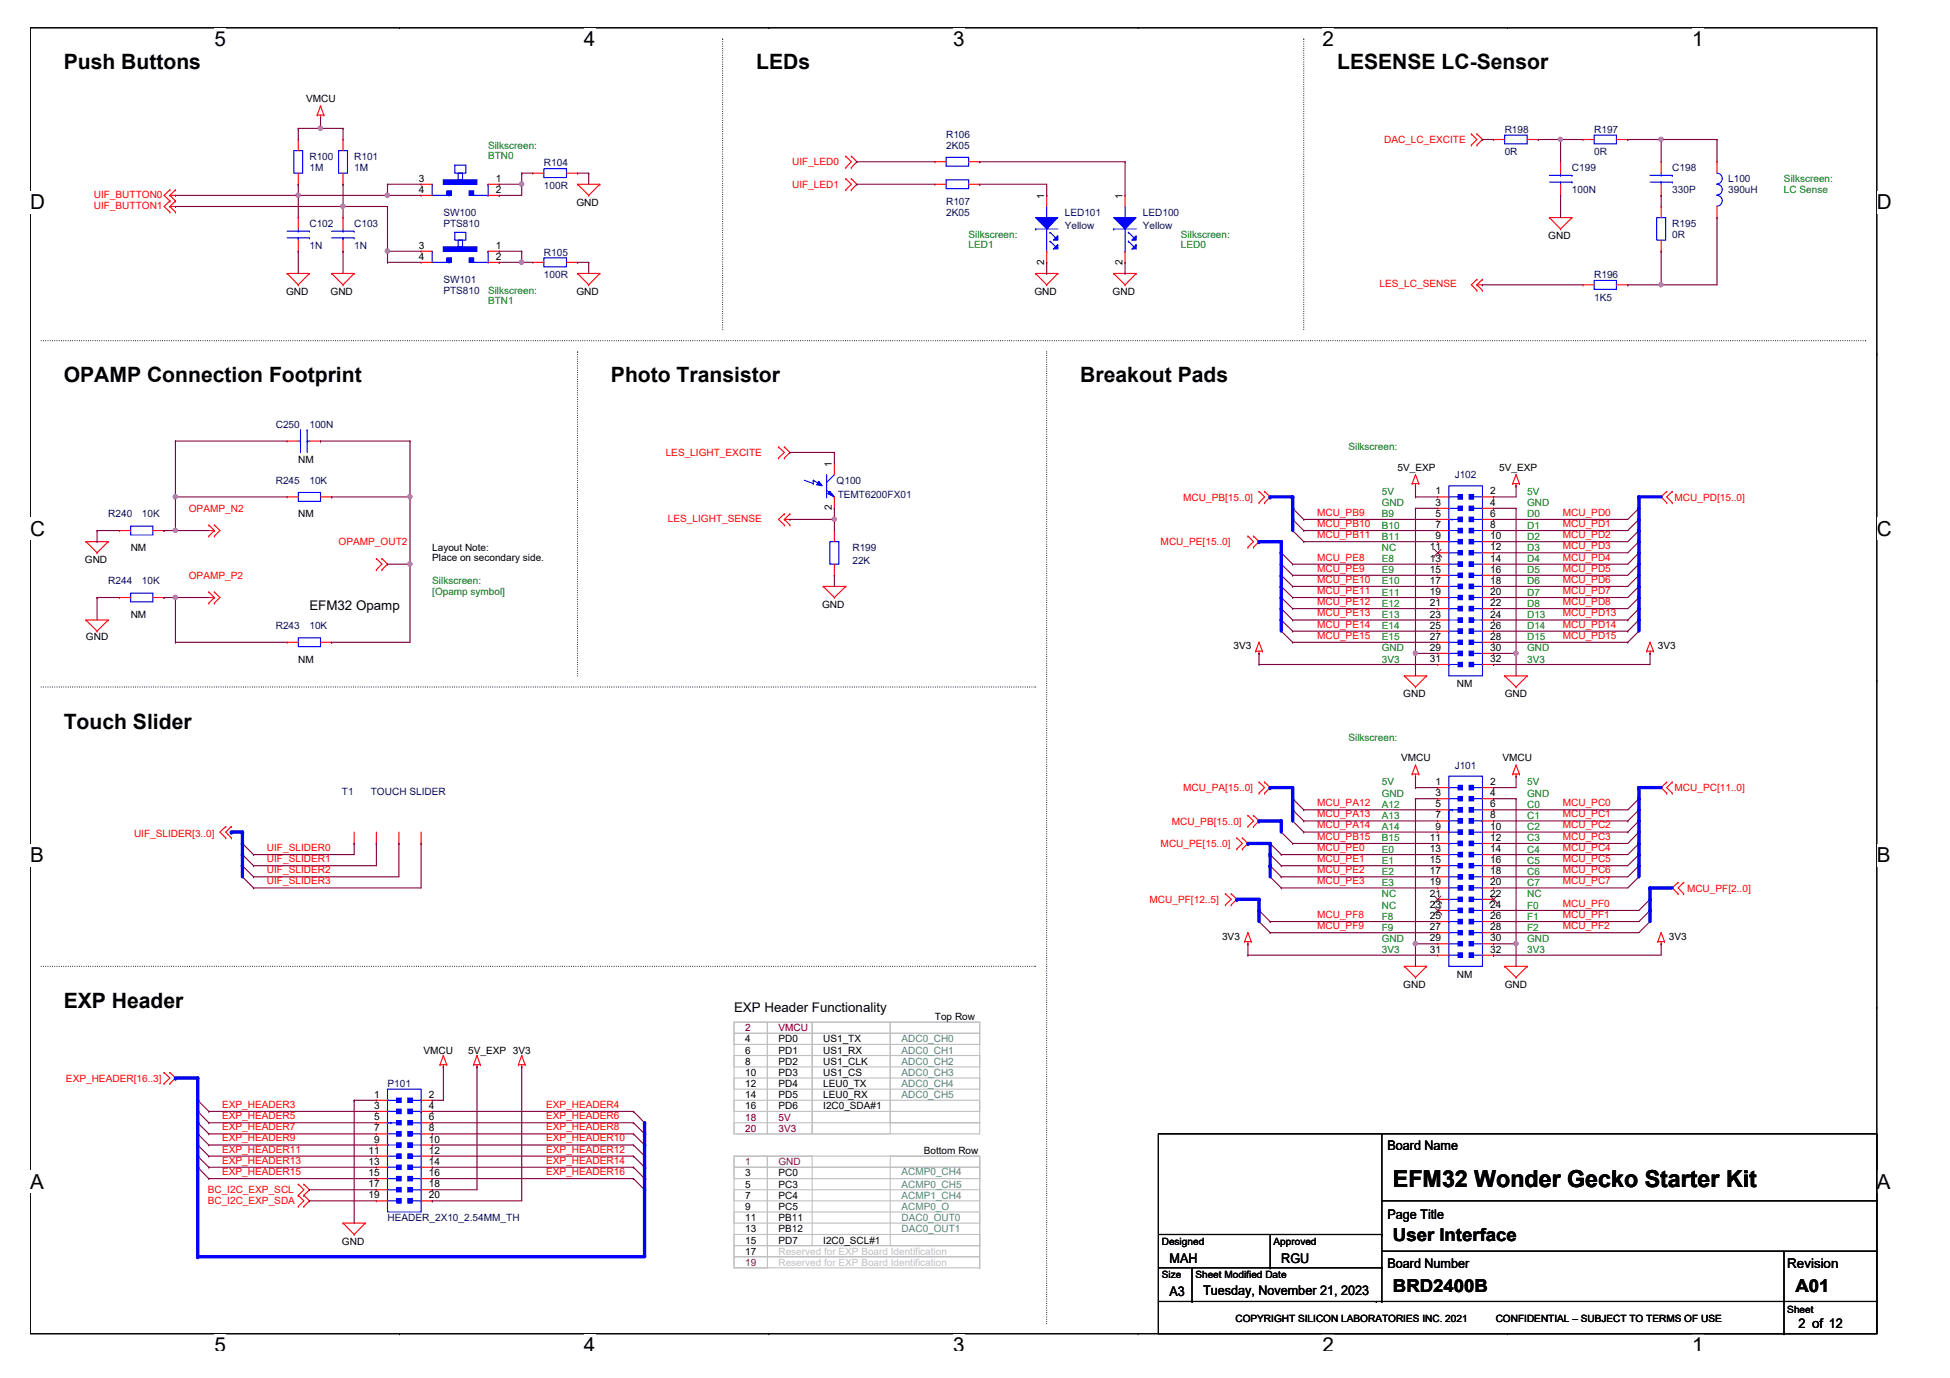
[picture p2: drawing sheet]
<svg xmlns="http://www.w3.org/2000/svg" width="297mm" height="210mm" viewBox="0 0 297 210" stroke-linecap="round" stroke-linejoin="round" font-family="sans-serif">
<defs><g id="words">
<text font-size="3.6" x="212.2" y="180.8">EFM32 Wonder Gecko Starter Kit</text>
<g font-size="3.2">
<text x="9.7" y="10.6">Push Buttons</text>
<text x="115.2" y="10.6">LEDs</text>
<text x="203.7" y="10.6">LESENSE LC-Sensor</text>
<text x="9.7" y="58.3">OPAMP Connection Footprint</text>
<text x="93.1" y="58.3">Photo Transistor</text>
<text x="164.6" y="58.3">Breakout Pads</text>
<text x="9.7" y="111">Touch Slider</text>
<text x="9.7" y="153.5">EXP Header</text>
</g>
<g font-size="3.1">
<text x="32.7" y="7">5</text>
<text x="89" y="7">4</text>
<text x="145.2" y="7">3</text>
<text x="201.5" y="7">2</text>
<text x="257.7" y="7">1</text>
<text x="4.6" y="31.9">D</text>
<text x="285.9" y="31.9">D</text>
<text x="4.6" y="81.6">C</text>
<text x="285.9" y="81.6">C</text>
<text x="4.6" y="131.3">B</text>
<text x="285.9" y="131.3">B</text>
<text x="4.6" y="181.1">A</text>
<text x="285.9" y="181.1">A</text>
<text x="32.7" y="206">5</text>
<text x="89" y="206">4</text>
<text x="145.2" y="206">3</text>
<text x="201.5" y="206">2</text>
<text x="257.7" y="206">1</text>
</g>
<g font-size="2.7">
<text x="212.2" y="189">User Interface</text>
<text x="212.2" y="196.8">BRD2400B</text>
<text x="273.5" y="196.8">A01</text>
</g>
<g font-size="2">
<text x="47.1" y="92.9">EFM32 Opamp</text>
<text x="111.8" y="154.2">EXP Header Functionality</text>
<text x="211.3" y="175.1">Board Name</text>
<text x="211.3" y="185.7">Page Title</text>
<text x="178.2" y="197.4">A3</text>
<text x="178.2" y="192.3">MAH</text>
<text x="183.3" y="197.2">Tuesday, November 21, 2023</text>
<text x="195.2" y="192.3">RGU</text>
<text x="211.3" y="193.2">Board Number</text>
<text x="272.3" y="193.2">Revision</text>
<text x="274" y="202.4">2 of 12</text>
</g>
<g font-size="1.5">
<text x="46.6" y="15.5">VMCU</text>
<text x="63.8" y="27.7">3</text>
<text x="63.8" y="29.4">4</text>
<text x="75.5" y="27.7">1</text>
<text x="75.5" y="29.4">2</text>
<text x="87.8" y="31.3">GND</text>
<text x="159.1" y="30.3" transform="rotate(-90 159.1 30.3)">1</text>
<text x="171" y="30.3" transform="rotate(-90 171 30.3)">1</text>
<text x="63.8" y="37.9">3</text>
<text x="63.8" y="39.6">4</text>
<text x="75.5" y="37.9">1</text>
<text x="75.5" y="39.6">2</text>
<text x="159.1" y="40.3" transform="rotate(-90 159.1 40.3)">2</text>
<text x="171" y="40.3" transform="rotate(-90 171 40.3)">2</text>
<text x="235.9" y="36.4">GND</text>
<text x="43.6" y="45">GND</text>
<text x="50.3" y="45">GND</text>
<text x="87.8" y="45">GND</text>
<text x="157.6" y="45">GND</text>
<text x="169.5" y="45">GND</text>
<text x="45.4" y="70.5">NM</text>
<text x="126.7" y="71.1" transform="rotate(-90 126.7 71.1)">1</text>
<text x="212.9" y="71.7">5V_EXP</text>
<text x="228.4" y="71.7">5V_EXP</text>
<text x="126.7" y="77.7" transform="rotate(-90 126.7 77.7)">2</text>
<text x="218.7" y="75.3">1</text>
<text x="218.7" y="77">3</text>
<text x="227" y="75.3">2</text>
<text x="227" y="77">4</text>
<text x="19.9" y="83.9">NM</text>
<text x="45.4" y="78.8">NM</text>
<text x="65.8" y="83.9">Layout Note:</text>
<text x="217.8" y="83.8">11</text>
<text x="218.7" y="78.7">5</text>
<text x="218.7" y="82.1">9</text>
<text x="218.7" y="80.4">7</text>
<text x="227" y="80.4">8</text>
<text x="227" y="78.7">6</text>
<text x="227" y="82.1">10</text>
<text x="227" y="83.8">12</text>
<text x="12.9" y="85.8">GND</text>
<text x="65.8" y="85.5">Place on secondary side.</text>
<text x="217.8" y="85.6">13</text>
<text x="217.8" y="87.2">15</text>
<text x="217.8" y="88.9">17</text>
<text x="227" y="85.6">14</text>
<text x="227" y="87.2">16</text>
<text x="227" y="88.9">18</text>
<text x="19.9" y="94.1">NM</text>
<text x="125.2" y="92.6">GND</text>
<text x="217.8" y="90.6">19</text>
<text x="217.8" y="92.3">21</text>
<text x="217.8" y="94.1">23</text>
<text x="217.8" y="95.8">25</text>
<text x="227" y="90.6">20</text>
<text x="227" y="92.3">22</text>
<text x="227" y="94.1">24</text>
<text x="227" y="95.8">26</text>
<text x="13.1" y="97.5">GND</text>
<text x="45.4" y="100.9">NM</text>
<text x="187.9" y="98.9">3V3</text>
<text x="217.8" y="97.5">27</text>
<text x="217.8" y="99.1">29</text>
<text x="217.8" y="100.8">31</text>
<text x="227" y="97.5">28</text>
<text x="227" y="99.1">30</text>
<text x="227" y="100.8">32</text>
<text x="252.5" y="98.9">3V3</text>
<text x="213.8" y="106.2">GND</text>
<text x="221.9" y="104.7">NM</text>
<text x="229.2" y="106.2">GND</text>
<text x="213.4" y="115.9">VMCU</text>
<text x="218.7" y="119.6">1</text>
<text x="227" y="119.6">2</text>
<text x="228.9" y="115.9">VMCU</text>
<text x="218.7" y="121.3">3</text>
<text x="218.7" y="123">5</text>
<text x="218.7" y="124.7">7</text>
<text x="227" y="121.3">4</text>
<text x="227" y="124.7">8</text>
<text x="227" y="123">6</text>
<text x="217.8" y="129.8">13</text>
<text x="217.8" y="128.1">11</text>
<text x="217.8" y="131.5">15</text>
<text x="218.7" y="126.4">9</text>
<text x="227" y="126.4">10</text>
<text x="227" y="128.1">12</text>
<text x="227" y="129.8">14</text>
<text x="227" y="131.5">16</text>
<text x="217.8" y="133.2">17</text>
<text x="217.8" y="134.9">19</text>
<text x="217.8" y="136.6">21</text>
<text x="227" y="133.2">18</text>
<text x="227" y="134.9">20</text>
<text x="227" y="136.6">22</text>
<text x="186.2" y="143.1">3V3</text>
<text x="217.8" y="138.3">23</text>
<text x="217.8" y="140">25</text>
<text x="217.8" y="141.7">27</text>
<text x="217.8" y="143.4">29</text>
<text x="227" y="138.3">24</text>
<text x="227" y="140">26</text>
<text x="227" y="141.7">28</text>
<text x="227" y="143.4">30</text>
<text x="254.2" y="143.1">3V3</text>
<text x="217.8" y="145.1">31</text>
<text x="221.9" y="148.9">NM</text>
<text x="227" y="145.1">32</text>
<text x="142.4" y="155.4">Top Row</text>
<text x="213.8" y="150.5">GND</text>
<text x="229.2" y="150.5">GND</text>
<text x="64.5" y="160.5">VMCU</text>
<text x="71.3" y="160.5">5V_EXP 3V3</text>
<text x="113.5" y="158.8">4</text>
<text x="113.5" y="160.5">6</text>
<text x="118.6" y="158.8">PD0</text>
<text x="118.6" y="160.5">PD1</text>
<text x="125.4" y="158.8">US1_TX</text>
<text x="125.4" y="160.5">US1_RX</text>
<text x="57" y="167.2">1</text>
<text x="65.3" y="167.2">2</text>
<text x="113.5" y="163.9">10</text>
<text x="113.5" y="162.2">8</text>
<text x="113.5" y="165.6">12</text>
<text x="113.5" y="167.3">14</text>
<text x="118.6" y="162.2">PD2</text>
<text x="118.6" y="163.9">PD3</text>
<text x="118.6" y="165.6">PD4</text>
<text x="118.6" y="167.3">PD5</text>
<text x="125.4" y="162.2">US1_CLK</text>
<text x="125.4" y="163.9">US1_CS</text>
<text x="125.4" y="165.6">LEU0_TX</text>
<text x="125.4" y="167.3">LEU0_RX</text>
<text x="57" y="168.9">3</text>
<text x="57" y="170.6">5</text>
<text x="57" y="172.3">7</text>
<text x="65.3" y="168.9">4</text>
<text x="65.3" y="172.3">8</text>
<text x="65.3" y="170.6">6</text>
<text x="113.5" y="169">16</text>
<text x="118.6" y="169">PD6</text>
<text x="125.4" y="169">I2C0_SDA#1</text>
<text x="56.1" y="177.4">13</text>
<text x="56.1" y="175.7">11</text>
<text x="56.1" y="179.2">15</text>
<text x="57" y="174">9</text>
<text x="65.3" y="174">10</text>
<text x="65.3" y="175.7">12</text>
<text x="65.3" y="177.4">14</text>
<text x="65.3" y="179.2">16</text>
<text x="113.5" y="179.2">3</text>
<text x="118.6" y="179.2">PC0</text>
<text x="140.7" y="175.8">Bottom Row</text>
<text x="56.1" y="180.8">17</text>
<text x="56.1" y="182.5">19</text>
<text x="65.3" y="180.8">18</text>
<text x="65.3" y="182.5">20</text>
<text x="113.5" y="180.9">5</text>
<text x="113.5" y="184.3">9</text>
<text x="113.5" y="182.6">7</text>
<text x="118.6" y="182.6">PC4</text>
<text x="118.6" y="184.3">PC5</text>
<text x="118.6" y="180.9">PC3</text>
<text x="52.1" y="189.6">GND</text>
<text x="113.5" y="186">11</text>
<text x="113.5" y="187.7">13</text>
<text x="113.5" y="189.4">15</text>
<text x="113.5" y="191.1">17</text>
<text x="118.6" y="189.4">PD7</text>
<text x="118.6" y="186">PB11</text>
<text x="118.6" y="187.7">PB12</text>
<text x="125.4" y="189.4">I2C0_SCL#1</text>
<text x="177" y="189.6">Designed</text>
<text x="194" y="189.6">Approved</text>
<text x="177" y="194.7">Size</text>
<text x="182.1" y="194.7">Sheet Modified Date</text>
<text x="188.2" y="201.3">COPYRIGHT SILICON LABORATORIES INC. 2021</text>
<text x="227.8" y="201.3">CONFIDENTIAL – SUBJECT TO TERMS OF USE</text>
<text x="272.3" y="200">Sheet</text>
</g>
<g font-size="1.5" fill="#008000">
<text x="74.4" y="22.6">Silkscreen:</text>
<text x="74.4" y="24.2">BTN0</text>
<text x="271.8" y="27.8">Silkscreen:</text>
<text x="271.8" y="29.3">LC Sense</text>
<text x="147.5" y="36.3">Silkscreen:</text>
<text x="147.5" y="37.8">LED1</text>
<text x="179.9" y="36.3">Silkscreen:</text>
<text x="179.9" y="37.8">LED0</text>
<text x="74.4" y="44.8">Silkscreen:</text>
<text x="74.4" y="46.4">BTN1</text>
<text x="205.4" y="68.6">Silkscreen:</text>
<text x="210.5" y="75.4">5V</text>
<text x="210.5" y="77.1">GND</text>
<text x="232.6" y="75.4">5V</text>
<text x="232.6" y="77.1">GND</text>
<text x="210.5" y="78.8">B9</text>
<text x="210.5" y="80.5">B10</text>
<text x="210.5" y="82.2">B11</text>
<text x="210.5" y="83.9">NC</text>
<text x="232.6" y="78.8">D0</text>
<text x="232.6" y="80.5">D1</text>
<text x="232.6" y="82.2">D2</text>
<text x="232.6" y="83.9">D3</text>
<text x="65.8" y="89">Silkscreen:</text>
<text x="210.5" y="85.6">E8</text>
<text x="210.5" y="87.3">E9</text>
<text x="210.5" y="89">E10</text>
<text x="232.6" y="85.6">D4</text>
<text x="232.6" y="87.3">D5</text>
<text x="232.6" y="89">D6</text>
<text x="65.8" y="90.6">[Opamp symbol]</text>
<text x="210.5" y="90.7">E11</text>
<text x="210.5" y="92.4">E12</text>
<text x="210.5" y="94.1">E13</text>
<text x="210.5" y="95.8">E14</text>
<text x="232.6" y="90.7">D7</text>
<text x="232.6" y="92.4">D8</text>
<text x="232.6" y="94.1">D13</text>
<text x="232.6" y="95.8">D14</text>
<text x="210.5" y="97.5">E15</text>
<text x="210.5" y="100.9">3V3</text>
<text x="210.5" y="99.2">GND</text>
<text x="232.6" y="97.5">D15</text>
<text x="232.6" y="100.9">3V3</text>
<text x="232.6" y="99.2">GND</text>
<text x="205.4" y="112.9">Silkscreen:</text>
<text x="210.5" y="119.6">5V</text>
<text x="232.6" y="119.6">5V</text>
<text x="210.5" y="123.1">A12</text>
<text x="210.5" y="124.8">A13</text>
<text x="210.5" y="121.4">GND</text>
<text x="232.6" y="123.1">C0</text>
<text x="232.6" y="124.8">C1</text>
<text x="232.6" y="121.4">GND</text>
<text x="210.5" y="126.4">A14</text>
<text x="210.5" y="128.1">B15</text>
<text x="210.5" y="129.9">E0</text>
<text x="210.5" y="131.6">E1</text>
<text x="232.6" y="126.4">C2</text>
<text x="232.6" y="128.1">C3</text>
<text x="232.6" y="129.9">C4</text>
<text x="232.6" y="131.6">C5</text>
<text x="210.5" y="133.3">E2</text>
<text x="210.5" y="135">E3</text>
<text x="210.5" y="136.7">NC</text>
<text x="232.6" y="133.3">C6</text>
<text x="232.6" y="135">C7</text>
<text x="232.6" y="136.7">NC</text>
<text x="210.5" y="138.4">NC</text>
<text x="210.5" y="140.1">F8</text>
<text x="210.5" y="141.8">F9</text>
<text x="210.5" y="143.5">GND</text>
<text x="232.6" y="138.4">F0</text>
<text x="232.6" y="140.1">F1</text>
<text x="232.6" y="141.8">F2</text>
<text x="232.6" y="143.5">GND</text>
<text x="210.5" y="145.2">3V3</text>
<text x="232.6" y="145.2">3V3</text>
</g>
<g font-size="1.5" fill="#000080">
<text x="144.1" y="21">R106</text>
<text x="144.1" y="22.6">2K05</text>
<text x="229.2" y="20.3">R198</text>
<text x="229.2" y="23.7">0R</text>
<text x="242.8" y="20.3">R197</text>
<text x="242.8" y="23.7">0R</text>
<text x="47.1" y="24.3">R100</text>
<text x="47.1" y="26">1M</text>
<text x="53.9" y="24.3">R101</text>
<text x="53.9" y="26">1M</text>
<text x="82.9" y="25.4">R104</text>
<text x="82.9" y="28.8">100R</text>
<text x="239.5" y="26">C199</text>
<text x="239.5" y="29.5">100N</text>
<text x="254.7" y="26">C198</text>
<text x="254.7" y="29.5">330P</text>
<text x="263.2" y="27.8">L100</text>
<text x="263.2" y="29.5">390uH</text>
<text x="47.1" y="34.5">C102</text>
<text x="53.9" y="34.5">C103</text>
<text x="67.5" y="32.9">SW100</text>
<text x="67.5" y="34.5">PTS810</text>
<text x="144.1" y="31.2">R107</text>
<text x="144.1" y="32.9">2K05</text>
<text x="162.2" y="32.9">LED101</text>
<text x="162.2" y="34.9">Yellow</text>
<text x="174.1" y="32.9">LED100</text>
<text x="174.1" y="34.9">Yellow</text>
<text x="254.7" y="34.5">R195</text>
<text x="47.1" y="38">1N</text>
<text x="53.9" y="38">1N</text>
<text x="82.9" y="39">R105</text>
<text x="254.7" y="36.3">0R</text>
<text x="67.5" y="43.1">SW101</text>
<text x="67.5" y="44.8">PTS810</text>
<text x="82.9" y="42.4">100R</text>
<text x="242.8" y="42.4">R196</text>
<text x="242.8" y="45.8">1K5</text>
<text x="42" y="65.2">C250</text>
<text x="47.1" y="65.2">100N</text>
<text x="42" y="73.7">R245</text>
<text x="47.1" y="73.7">10K</text>
<text x="127.4" y="73.7">Q100</text>
<text x="127.6" y="75.9">TEMT6200FX01</text>
<text x="221.6" y="72.9">J102</text>
<text x="16.5" y="78.8">R240</text>
<text x="21.6" y="78.8">10K</text>
<text x="129.9" y="83.9">R199</text>
<text x="16.5" y="89">R244</text>
<text x="21.6" y="89">10K</text>
<text x="129.9" y="85.9">22K</text>
<text x="42" y="95.8">R243</text>
<text x="47.1" y="95.8">10K</text>
<text x="221.6" y="117.1">J101</text>
<text x="52.1" y="121">T1</text>
<text x="56.5" y="121">TOUCH SLIDER</text>
<text x="59" y="165.6">P101</text>
<text x="59" y="186">HEADER_2X10_2.54MM_TH</text>
</g>
<g font-size="1.5" fill="#f00">
<text x="210.8" y="21.8">DAC_LC_EXCITE</text>
<text x="120.7" y="28.6">UIF_LED1</text>
<text x="120.7" y="25.2">UIF_LED0</text>
<text x="14.3" y="30.1">UIF_BUTTON0</text>
<text x="14.3" y="31.8">UIF_BUTTON1</text>
<text x="210.2" y="43.7">LES_LC_SENSE</text>
<text x="101.4" y="69.5">LES_LIGHT_EXCITE</text>
<text x="28.8" y="78">OPAMP_N2</text>
<text x="180.2" y="76.2">MCU_PB[15..0]</text>
<text x="255.1" y="76.2">MCU_PD[15..0]</text>
<text x="51.6" y="83.1">OPAMP_OUT2</text>
<text x="101.7" y="79.5">LES_LIGHT_SENSE</text>
<text x="176.8" y="83.1">MCU_PE[15..0]</text>
<text x="200.6" y="80.3">MCU_PB10</text>
<text x="200.6" y="78.6">MCU_PB9</text>
<text x="200.6" y="82">MCU_PB11</text>
<text x="238.1" y="78.6">MCU_PD0</text>
<text x="238.1" y="80.3">MCU_PD1</text>
<text x="238.1" y="82">MCU_PD2</text>
<text x="238.1" y="83.7">MCU_PD3</text>
<text x="28.8" y="88.2">OPAMP_P2</text>
<text x="200.6" y="85.4">MCU_PE8</text>
<text x="200.6" y="87.1">MCU_PE9</text>
<text x="200.6" y="88.8">MCU_PE10</text>
<text x="238.1" y="85.4">MCU_PD4</text>
<text x="238.1" y="87.1">MCU_PD5</text>
<text x="238.1" y="88.8">MCU_PD6</text>
<text x="200.6" y="90.5">MCU_PE11</text>
<text x="200.6" y="92.2">MCU_PE12</text>
<text x="200.6" y="93.9">MCU_PE13</text>
<text x="200.6" y="95.6">MCU_PE14</text>
<text x="238.1" y="90.5">MCU_PD7</text>
<text x="238.1" y="92.2">MCU_PD8</text>
<text x="238.1" y="93.9">MCU_PD13</text>
<text x="238.1" y="95.6">MCU_PD14</text>
<text x="200.6" y="97.3">MCU_PE15</text>
<text x="238.1" y="97.3">MCU_PD15</text>
<text x="178.5" y="125.6">MCU_PB[15..0]</text>
<text x="180.2" y="120.5">MCU_PA[15..0]</text>
<text x="200.6" y="124.5">MCU_PA13</text>
<text x="200.6" y="122.8">MCU_PA12</text>
<text x="238.1" y="124.5">MCU_PC1</text>
<text x="238.1" y="122.8">MCU_PC0</text>
<text x="255.1" y="120.5">MCU_PC[11..0]</text>
<text x="20.4" y="127.5">UIF_SLIDER[3..0]</text>
<text x="40.7" y="129.6">UIF_SLIDER0</text>
<text x="40.7" y="131.3">UIF_SLIDER1</text>
<text x="176.8" y="129">MCU_PE[15..0]</text>
<text x="200.6" y="131.3">MCU_PE1</text>
<text x="200.6" y="129.6">MCU_PE0</text>
<text x="200.6" y="126.2">MCU_PA14</text>
<text x="200.6" y="127.9">MCU_PB15</text>
<text x="238.1" y="127.9">MCU_PC3</text>
<text x="238.1" y="126.2">MCU_PC2</text>
<text x="238.1" y="131.3">MCU_PC5</text>
<text x="238.1" y="129.6">MCU_PC4</text>
<text x="40.7" y="133">UIF_SLIDER2</text>
<text x="40.7" y="134.7">UIF_SLIDER3</text>
<text x="175.1" y="137.5">MCU_PF[12..5]</text>
<text x="200.6" y="134.7">MCU_PE3</text>
<text x="200.6" y="133">MCU_PE2</text>
<text x="238.1" y="133">MCU_PC6</text>
<text x="238.1" y="134.7">MCU_PC7</text>
<text x="257" y="135.8">MCU_PF[2..0]</text>
<text x="200.6" y="139.8">MCU_PF8</text>
<text x="200.6" y="141.5">MCU_PF9</text>
<text x="238.1" y="138.1">MCU_PF0</text>
<text x="238.1" y="139.8">MCU_PF1</text>
<text x="238.1" y="141.5">MCU_PF2</text>
<text x="10" y="164.8">EXP_HEADER[16..3]</text>
<text x="33.8" y="168.7">EXP_HEADER3</text>
<text x="33.8" y="170.5">EXP_HEADER5</text>
<text x="33.8" y="172.2">EXP_HEADER7</text>
<text x="33.8" y="173.9">EXP_HEADER9</text>
<text x="83.2" y="168.7">EXP_HEADER4</text>
<text x="83.2" y="170.5">EXP_HEADER6</text>
<text x="83.2" y="172.2">EXP_HEADER8</text>
<text x="83.2" y="173.9">EXP_HEADER10</text>
<text x="33.8" y="175.6">EXP_HEADER11</text>
<text x="33.8" y="177.2">EXP_HEADER13</text>
<text x="33.8" y="179">EXP_HEADER15</text>
<text x="83.2" y="175.6">EXP_HEADER12</text>
<text x="83.2" y="177.2">EXP_HEADER14</text>
<text x="83.2" y="179">EXP_HEADER16</text>
<text x="31.6" y="181.8">BC_I2C_EXP_SCL</text>
<text x="31.6" y="183.5">BC_I2C_EXP_SDA</text>
</g>
<g font-size="1.5" fill="#800000">
<text x="113.5" y="157.1">2</text>
<text x="118.6" y="157.1">VMCU</text>
<text x="113.5" y="172.4">20</text>
<text x="113.5" y="170.7">18</text>
<text x="118.6" y="172.4">3V3</text>
<text x="118.6" y="170.7">5V</text>
</g>
<g font-size="1.5" fill="#408080">
<text x="137.3" y="160.5">ADC0_CH1</text>
<text x="137.3" y="158.8">ADC0_CH0</text>
<text x="137.3" y="162.2">ADC0_CH2</text>
<text x="137.3" y="163.9">ADC0_CH3</text>
<text x="137.3" y="165.6">ADC0_CH4</text>
<text x="137.3" y="167.3">ADC0_CH5</text>
<text x="137.3" y="179">ACMP0_CH4</text>
<text x="137.3" y="180.9">ACMP0_CH5</text>
<text x="137.3" y="182.6">ACMP1_CH4</text>
<text x="137.3" y="184.3">ACMP0_O</text>
<text x="137.3" y="186">DAC0_OUT0</text>
<text x="137.3" y="187.7">DAC0_OUT1</text>
</g>
<g font-size="1.5" fill="#804000">
<text x="113.5" y="177.5">1</text>
<text x="118.6" y="177.5">GND</text>
<text x="113.5" y="192.8">19</text>
</g>
<g font-size="1.5" fill="#c0c0c0">
<text x="118.6" y="191.1">Reserved for EXP Board Identification</text>
<text x="118.6" y="192.8">Reserved for EXP Board Identification</text>
</g>
</g></defs>
<path d="M4.6 4.2h281.3v199h-281.3z" fill="none" stroke="#000" stroke-width=".17"/>
<g fill="#fff">
<path d="M32.7 4.2h1.7v3.5h-1.7z"/>
<path d="M32.7 203.2h1.7v2.5h-1.7z"/>
</g>
<path d="M60.8 4.2h.1M60.8 203.2h.1" fill="none" stroke="#000" stroke-width=".17"/>
<g fill="#fff">
<path d="M89 4.2h1.7v3.5h-1.7z"/>
<path d="M89 203.2h1.7v2.5h-1.7z"/>
</g>
<path d="M117.1 4.2h.1M117.1 203.2h.1" fill="none" stroke="#000" stroke-width=".17"/>
<g fill="#fff">
<path d="M145.2 4.2h1.8v3.5h-1.8z"/>
<path d="M145.2 203.2h1.8v2.5h-1.8z"/>
</g>
<path d="M173.4 4.2h.1M173.4 203.2h.1" fill="none" stroke="#000" stroke-width=".17"/>
<g fill="#fff">
<path d="M201.5 4.2h1.7v3.5h-1.7z"/>
<path d="M201.5 203.2h1.7v2.5h-1.7z"/>
</g>
<path d="M229.6 4.2h.1M229.6 203.2h.1" fill="none" stroke="#000" stroke-width=".17"/>
<g fill="#fff">
<path d="M257.7 4.2h1.8v3.5h-1.8z"/>
<path d="M257.7 203.2h1.8v2.5h-1.8z"/>
<path d="M4.6 29.1h2.2v3.5h-2.2z"/>
<path d="M285.9 29.1h2.2v3.5h-2.2z"/>
<path d="M4.6 78.8h2.2v3.5h-2.2z"/>
<path d="M285.9 78.8h2.2v3.5h-2.2z"/>
</g>
<path d="M4.6 53.9h.1M285.9 53.9h.1" fill="none" stroke="#000" stroke-width=".17"/>
<g fill="#fff">
<path d="M4.6 128.5h2.1v3.5h-2.1z"/>
<path d="M285.9 128.5h2.1v3.5h-2.1z"/>
</g>
<path d="M4.6 103.7h.1M285.9 103.7h.1" fill="none" stroke="#000" stroke-width=".17"/>
<path d="M4.6 103.7h.1M285.9 103.7h.1" fill="none" stroke="#000" stroke-width=".15"/>
<g fill="#fff">
<path d="M4.6 178.3h2.1v3.4h-2.1z"/>
<path d="M285.9 178.3h2.1v3.4h-2.1z"/>
</g>
<g fill="none" stroke="#000" stroke-width=".17">
<path d="M4.6 153.4h.1M285.9 153.4h.1M176.5 172.7h109.4v30.5h-109.4zM210.5 172.7v25.5M176.5 198.2h.1M176.5 198.2h109.4M176.5 193.1h34M176.5 188h34M181.6 198.2h.1M181.6 193.1v5.1M193.5 193.1h.1M193.5 188v5.1"/>
<path d="M209.6 198.2h.1M210.5 198.2h.1M210.5 193.1h.1M210.5 188h.1M210.5 182.9h75.4M210.5 190.6h75.4M271.8 190.6v12.6M285.9 182.9h.1M285.9 190.6h.1M271.8 203.2h.1"/>
</g>
<g fill="none" stroke="#000" stroke-width=".17" stroke-dasharray="0 .3">
<path d="M110.1 5.9h.1M198.6 5.9h.1M6.3 51.9h277.9M88 53.6h.1M110.1 50.2v-44.3M159.4 53.6h.1M198.6 50.2v-44.3M284.2 51.9h.1M6.3 104.6h151.4M88 103v-49.4M157.7 104.6h.1M6.3 147.2h151.4"/>
<path d="M157.7 147.2h.1M159.4 201.6v-148"/>
</g>
<g fill="none" stroke="#c0c0c0" stroke-width=".17">
<path d="M111.8 155.7h5.1v17h-5.1zM111.8 155.7h37.4v1.7h-37.4zM111.8 157.4h37.4v1.7h-37.4zM116.9 155.7h6.8v17h-6.8zM123.7 155.7h11.9v17h-11.9zM135.6 155.7h13.6v15.3h-13.6zM111.8 176.1h5.1v17h-5.1zM111.8 176.1h37.4v1.7h-37.4zM111.8 177.8h37.4v1.7h-37.4zM111.8 167.6h37.4v1.7h-37.4zM111.8 171h37.4v1.7h-37.4zM111.8 160.8h37.4v1.7h-37.4z"/>
<path d="M111.8 164.2h37.4v1.7h-37.4zM116.9 176.1h6.8v13.6h-6.8zM135.6 176.1h13.6v13.6h-13.6zM149.2 176.1v17M111.8 189.7h37.4v1.7h-37.4zM111.8 191.4h37.4v1.7h-37.4zM111.8 188h37.4v1.7h-37.4zM111.8 181.2h37.4v1.7h-37.4zM111.8 184.6h37.4v1.7h-37.4zM149.2 193.1h.1"/>
</g>
<g fill="none" stroke="#f00" stroke-width=".17">
<path d="M48.3 17.5h.1M48.3 17.5h1M48.8 17.9h.1M48.8 16.1h.1M48.8 17.5v.4M48.8 16.1l-.5 1.4M48.8 16.1l.5 1.4M49.3 17.5h.1M25.9 28.9h.1M25.9 30.6h.1M25.9 29.8h.1M25.9 32.3h.1"/>
<path d="M25.9 31.5h.1M25.9 28.9l-.9 .9 .9 .8M25.9 29.8l.8 .8M25.9 29.8h.8M25.9 30.6l-.9 .9 .9 .8M25.9 31.5l.8 .8M25.9 31.5h.8M26.7 28.9h.1M26.7 30.6h.1M26.7 32.3h.1M26.7 28.9l-.8 .9M26.7 30.6l-.8 .9"/>
<path d="M88 28.1h.1M88 28.1h3.4M88 28.1l1.7 1.7M89.7 29.8h.1M91.4 28.1h.1M91.4 28.1l-1.7 1.7M128.8 27.2h.1M128.8 28.9h.1M128.8 23.8h.1M128.8 25.5h.1M128.8 27.2l.9 .9-.9 .8M128.8 23.8l.9 .8-.9 .9"/>
<path d="M129.7 27.2h.1M129.7 28.9h.1M129.7 23.8h.1M129.7 25.5h.1M129.7 27.2l.8 .9-.8 .8M129.7 23.8l.8 .8-.8 .9M224.1 20.4h.1M224.1 22.1h.1M224.1 20.4l.9 .9-.9 .8M225 20.4h.1M225 22.1h.1M225 20.4l.8 .9-.8 .8"/>
<path d="M236 33.1h.1M236 33.1h3.5M236 33.1l1.7 1.8M237.7 34.9h.1M239.5 33.1h.1M239.5 33.1l-1.8 1.8M43.7 41.7h.1M43.7 41.7h3.4M43.7 41.7l1.7 1.7M45.4 43.4h.1M47.1 41.7h.1M47.1 41.7l-1.7 1.7"/>
<path d="M50.5 41.7h.1M50.5 41.7h3.4M50.5 41.7l1.8 1.7M52.3 43.4h.1M53.9 41.7h.1M53.9 41.7l-1.6 1.7M88 41.7h.1M88 41.7h3.4M88 41.7l1.7 1.7M89.7 43.4h.1M91.4 41.7h.1M91.4 41.7l-1.7 1.7"/>
<path d="M157.7 41.7h.1M157.7 41.7h3.4M157.7 41.7l1.7 1.7M159.4 43.4h.1M161.1 41.7h.1M161.1 41.7l-1.7 1.7M169.6 41.7h.1M169.6 41.7h3.5M169.6 41.7l1.8 1.7M171.4 43.4h.1M173.1 41.7h.1M173.1 41.7l-1.7 1.7"/>
<path d="M225 44.2h.1M225 42.5h.1M225 43.4h.1M225 42.5l-.9 .9 .9 .8M225 43.4l.8 .8M225 43.4h.8M225.8 44.2h.1M225.8 42.5h.1M225.8 42.5l-.8 .9M31.8 80h.1M31.8 80l.9 .8M32.7 80h.1"/>
<path d="M32.7 80l.8 .8-.8 .9M118.6 68.1h.1M118.6 69.8h.1M118.6 68.1l.9 .8-.9 .9M119.5 68.1h.1M119.5 69.8h.1M119.5 80h.1M119.5 78.3h.1M119.5 79.1h.1M119.5 68.1l.8 .8-.8 .9M119.5 78.3l-.9 .8 .9 .9M119.5 79.1l.8 .9"/>
<path d="M119.5 79.1h.8M120.3 80h.1M120.3 78.3h.1M120.3 78.3l-.8 .8M191.8 74.8h.1M191.8 76.6h.1M191.8 74.8l.8 .9-.8 .9M192.6 74.8h.1M192.6 76.6h.1M192.6 74.8l.9 .9-.9 .9M215.1 73.7h.1M215.1 73.7h1"/>
<path d="M215.6 74h.1M215.6 72.3h.1M215.6 73.7v.3M215.6 72.3l-.5 1.4M215.6 72.3l.5 1.4M216.1 73.7h.1M230.4 73.7h.1M230.4 73.7h1.1M230.9 74h.1M230.9 72.3h.1M230.9 73.7v.3M230.9 72.3l.6 1.4"/>
<path d="M230.9 72.3l-.5 1.4M231.5 73.7h.1M253.9 74.8h.1M253.9 76.6h.1M253.9 74.8l-.9 .9 .9 .9M254.7 74.8h.1M254.7 76.6h.1M254.7 74.8l-.8 .9 .8 .9M13.1 94.4h.1M13.1 82.5h.1M13.1 94.4h3.4M13.1 94.4l1.7 1.7"/>
<path d="M13.1 82.5h3.4M13.1 82.5l1.7 1.7M14.8 96.1h.1M14.8 84.2h.1M16.5 94.4h.1M16.5 82.5h.1M16.5 94.4l-1.7 1.7M16.5 82.5l-1.7 1.7M31.8 90.2h.1M31.8 91.9h.1M31.8 81.7h.1M31.8 90.2l.9 .8"/>
<path d="M31.8 91h.9M31.8 80.8h.9M32.7 90.2h.1M32.7 91.9h.1M32.7 91h.1M32.7 81.7h.1M32.7 80.8h.1M32.7 90.2l.8 .8-.8 .9M32.7 91l-.9 .9M32.7 80.8l-.9 .9M57.3 86.8h.1M57.3 85.1h.1"/>
<path d="M57.3 85.1l.9 .8-.9 .9M58.2 85.1h.1M58.2 86.8h.1M58.2 85.1l.8 .8-.8 .9M125.4 89.3h.1M125.4 89.3h3.4M125.4 89.3l1.7 1.7M127.1 91h.1M128.8 89.3h.1M128.8 89.3l-1.7 1.7M190.1 81.7h.1M190.1 83.4h.1"/>
<path d="M190.1 81.7l.8 .8-.8 .9M190.9 81.7h.1M190.9 83.4h.1M190.9 81.7l.9 .8-.9 .9M191.3 99.2h.1M191.3 99.2h1M191.8 99.5h.1M191.8 97.8h.1M191.8 99.2v.3M191.8 97.8l.5 1.4M191.8 97.8l-.5 1.4M192.3 99.2h.1"/>
<path d="M250.8 99.2h.1M250.8 99.2h1.1M251.3 99.5h.1M251.3 97.8h.1M251.3 99.2v.3M251.3 97.8l-.5 1.4M251.3 97.8l.6 1.4M251.9 99.2h.1M191.8 119.1h.1M191.8 119.1l.8 .9-.8 .8M192.6 119.1h.1M192.6 119.1l.9 .9-.9 .8"/>
<path d="M213.9 103h.1M213.9 103h3.4M213.9 103l1.7 1.6M215.1 117.9h.1M215.1 117.9h1M215.6 118.2h.1M215.6 116.5h.1M215.6 104.6h.1M215.6 117.9v.3M215.6 116.5l-.5 1.4M215.6 116.5l.5 1.4M216.1 117.9h.1"/>
<path d="M217.3 103h.1M217.3 103l-1.7 1.6M229.2 103h.1M229.2 103h3.4M229.2 103l1.7 1.6M230.4 117.9h.1M230.4 117.9h1.1M230.9 118.2h.1M230.9 116.5h.1M230.9 104.6h.1M230.9 117.9v.3M230.9 116.5l.6 1.4"/>
<path d="M230.9 116.5l-.5 1.4M231.5 117.9h.1M232.6 103h.1M232.6 103l-1.7 1.6M253.9 119.1h.1M253.9 119.1l-.9 .9 .9 .8M254.7 119.1h.1M254.7 119.1l-.8 .9 .8 .8M34.4 125.9h.1M34.4 127.6h.1M34.4 125.9l-.9 .8 .9 .9M35.2 125.9h.1"/>
<path d="M35.2 127.6h.1M35.2 125.9l-.8 .8 .8 .9M186.7 136.1h.1M186.7 137.8h.1M186.7 136.1l.9 .9-.9 .8M187.6 136.1h.1M187.6 137.8h.1M187.6 136.1l.8 .9-.8 .8M188.4 127.6h.1M188.4 129.3h.1M188.4 127.6l.8 .9-.8 .8M189.2 127.6h.1"/>
<path d="M189.2 129.3h.1M189.2 127.6l.9 .9-.9 .8M190.1 124.2h.1M190.1 125.9h.1M190.1 124.2l.8 .9-.8 .8M190.9 124.2h.1M190.9 125.9h.1M190.9 124.2l.9 .9-.9 .8M191.8 120.8h.1M192.6 120.8h.1M253.9 120.8h.1M254.7 120.8h.1"/>
<path d="M255.6 134.4h.1M255.6 136.1h.1M255.6 134.4l-.9 .9 .9 .8M256.5 134.4h.1M256.5 136.1h.1M256.5 134.4l-.9 .9 .9 .8M189.6 143.4h.1M189.6 143.4h1M190.1 143.8h.1M190.1 142.1h.1M190.1 143.4v.4M190.1 142.1l.5 1.3"/>
<path d="M190.1 142.1l-.5 1.3M190.6 143.4h.1M213.9 147.2h.1M213.9 147.2h3.4M213.9 147.2l1.7 1.7M215.6 148.9h.1M217.3 147.2h.1M217.3 147.2l-1.7 1.7M229.2 147.2h.1M229.2 147.2h3.4M229.2 147.2l1.7 1.7M230.9 148.9h.1"/>
<path d="M232.6 147.2h.1M232.6 147.2l-1.7 1.7M252.5 143.4h.1M252.5 143.4h1M253 143.8h.1M253 142.1h.1M253 143.4v.4M253 142.1l-.5 1.3M253 142.1l.5 1.3M253.5 143.4h.1M25 163.4h.1M25 165.1h.1"/>
<path d="M25 163.4l.9 .8-.9 .9M25.9 163.4h.1M25.9 165.1h.1M25.9 163.4l.8 .8-.8 .9M67 162.2h.1M67 162.2h1M67.5 162.5h.1M67.5 160.8h.1M67.5 162.2v.3M67.5 160.8l-.5 1.4M67.5 160.8l.5 1.4M68 162.2h.1"/>
<path d="M72.2 162.2h.1M72.2 162.2h1M72.7 162.5h.1M72.7 160.8h.1M72.7 162.2v.3M72.7 160.8l-.5 1.4M72.7 160.8l.5 1.4M73.2 162.2h.1M79 162.2h.1M79 162.2h1M79.5 162.5h.1M79.5 160.8h.1"/>
<path d="M79.5 162.2v.3M79.5 160.8l-.5 1.4M79.5 160.8l.5 1.4M80 162.2h.1M45.4 180.4h.1M45.4 182.1h.1M45.4 183.8h.1M45.4 180.4l.9 .8-.9 .9M45.4 182.1l.9 .8-.9 .9M46.3 180.4h.1M46.3 182.1h.1M46.3 183.8h.1"/>
<path d="M46.3 180.4l.8 .8-.8 .9M46.3 182.1l.8 .8-.8 .9M52.3 186.3h.1M52.3 186.3h3.3M52.3 186.3l1.6 1.7M53.9 188h.1M55.6 186.3h.1M55.6 186.3l-1.7 1.7"/>
</g>
<g fill="none" stroke="#800040" stroke-width=".17">
<path d="M196.9 77.4h.1M196.9 79.1h.1M196.9 77.4l1.7 1.7M196.9 79.1l1.7 1.7M249.7 77.4h.1M249.7 79.1h.1M249.7 77.4l-1.7 1.7M249.7 79.1l-1.7 1.7M195.2 89.3h.1M195.2 87.6h.1M195.2 85.9h.1M195.2 84.2h.1"/>
<path d="M195.2 91h.1M195.2 92.7h.1M195.2 94.4h.1M195.2 96.1h.1M195.2 89.3l1.7 1.7M195.2 87.6l1.7 1.7M195.2 85.9l1.7 1.7M195.2 84.2l1.7 1.7M195.2 91l1.7 1.7M195.2 92.7l1.7 1.7M195.2 94.4l1.7 1.7M195.2 96.1l1.7 1.7"/>
<path d="M196.9 80.8h.1M196.9 80.8l1.7 1.7M248 97.8h.1M248 96.1h.1M248 94.4h.1M249.7 80.8h.1M249.7 82.5h.1M249.7 84.2h.1M249.7 87.6h.1M249.7 85.9h.1M249.7 91h.1M249.7 89.3h.1"/>
<path d="M249.7 80.8l-1.7 1.7M249.7 82.5l-1.7 1.7M249.7 84.2l-1.7 1.7M249.7 87.6l-1.7 1.7M249.7 85.9l-1.7 1.7M249.7 91l-1.7 1.7M249.7 89.3l-1.7 1.7M249.7 96.1l-1.7 1.7M249.7 94.4l-1.7 1.7M249.7 92.7l-1.7 1.7M36.9 128.5h.1M36.9 130.2h.1"/>
<path d="M36.9 131.9h.1M36.9 133.6h.1M36.9 128.5l1.7 1.7M36.9 130.2l1.7 1.7M36.9 131.9l1.7 1.7M36.9 133.6l1.7 1.7M191.8 138.7h.1M191.8 138.7l1.7 1.7M193.5 133.6h.1M193.5 131.9h.1M193.5 130.2h.1M193.5 128.5h.1"/>
<path d="M193.5 133.6l1.7 1.7M193.5 131.9l1.7 1.7M193.5 130.2l1.7 1.7M193.5 128.5l1.7 1.7M195.2 126.7h.1M195.2 126.7l1.7 1.8M196.9 125.1h.1M196.9 123.4h.1M196.9 121.7h.1M196.9 125.1l1.7 1.6M196.9 123.4l1.7 1.7M196.9 121.7l1.7 1.7"/>
<path d="M248 126.7h.1M248 125.1h.1M249.7 133.6h.1M249.7 131.9h.1M249.7 130.2h.1M249.7 128.5h.1M249.7 126.7h.1M249.7 121.7h.1M249.7 133.6l-1.7 1.7M249.7 131.9l-1.7 1.7M249.7 130.2l-1.7 1.7M249.7 128.5l-1.7 1.7"/>
<path d="M249.7 126.7l-1.7 1.8M249.7 121.7l-1.7 1.7M249.7 125.1l-1.7 1.6M249.7 123.4l-1.7 1.7M251.3 138.7h.1M251.3 137h.1M251.3 138.7l-1.6 1.7M251.3 137l-1.6 1.7M191.8 140.4h.1M191.8 140.4l1.7 1.7M251.3 140.4h.1M251.3 140.4l-1.6 1.7"/>
<path d="M30.1 167.6h.1M30.1 169.3h.1M30.1 171h.1M30.1 172.7h.1M30.1 174.4h.1M30.1 176.1h.1M30.1 177.8h.1M30.1 167.6l1.7 1.7M30.1 169.3l1.7 1.7M30.1 171l1.7 1.7M30.1 172.7l1.7 1.7M30.1 174.4l1.7 1.7"/>
<path d="M30.1 176.1l1.7 1.7M30.1 177.8l1.7 1.7M96.5 169.3h.1M96.5 171h.1M96.5 172.7h.1M96.5 174.4h.1M96.5 176.1h.1M96.5 177.8h.1M96.5 179.5h.1M96.5 169.3l1.7 1.7M96.5 171l1.7 1.7M96.5 172.7l1.7 1.7"/>
<path d="M96.5 174.4l1.7 1.7M96.5 176.1l1.7 1.7M96.5 177.8l1.7 1.7M96.5 179.5l1.7 1.7"/>
</g>
<path d="M169.6 34.9h.1M169.6 34.9h3.5M171.4 33.1h.1M171.4 38.3h.1M171.4 31.5v1.6M171.4 34.9v3.4M171.9 35.4h.1M171.9 36.7h.1M171.9 35.4l.8 .8M171.9 36.7l.8 .9" fill="none" stroke="#00f" stroke-width=".17"/>
<path d="M169.6 33.1h3.5l-1.7 1.8z" fill="#00f"/>
<path d="M169.6 33.1h3.5l-1.7 1.8z" fill="none" stroke="#00f" stroke-width=".17"/>
<path d="M172.4 36.6l.7-.7v.7z" fill="#00f"/>
<path d="M172.4 36.6l.7-.7v.7z" fill="none" stroke="#00f" stroke-width=".17"/>
<path d="M172.4 37.9l.7-.6v.6z" fill="#00f"/>
<g fill="none" stroke="#00f" stroke-width=".17">
<path d="M44.8 22.9h1.3v3.5h-1.3zM51.6 22.9h1.3v3.5h-1.3zM82.9 39.3h3.4v1.3h-3.4zM82.9 25.7h3.4v1.4h-3.4zM144.1 27.4h3.4v1.3h-3.4zM172.4 37.9l.7-.6v.6zM251.3 26.7h3.4M251.3 27.7h3.4M252.4 33.1h1.3v3.5h-1.3zM253 27.7h.1M253 26.7h.1M253 26.4v.3"/>
<path d="M253 27.7v.4M254.7 26.7h.1M254.7 27.7h.1M242.8 42.7h3.4v1.4h-3.4zM45.4 67.2h.4M45.8 65.5h.1M45.8 67.2h.1M45.8 65.5v3.4M46.8 65.5h.1M46.8 67.2h.1M46.8 65.5v3.4M46.8 67.2h.3"/>
<path d="M126.4 82.5h1.4v3.4h-1.4zM59 165.9h5.1v18.7h-5.1z"/>
</g>
<g fill="none" stroke="#f00" stroke-width=".17">
<path d="M45.4 28.1h.1M45.4 21.3h.1M45.4 21.3v1.6M45.4 26.4v1.7M52.3 28.1h.1M52.3 21.3h.1M52.3 21.3v1.6M52.3 26.4v1.7M81.2 40h.1M81.2 26.4h.1M81.2 40h1.7M81.2 26.4h1.7"/>
<path d="M86.3 40h1.7M86.3 26.4h1.7M88 40h.1M88 26.4h.1M142.4 28.1h.1M142.4 28.1h1.7M147.5 28.1h1.7M149.2 28.1h.1M171.4 29.8h.1M171.4 40h.1M171.4 29.8v1.7M171.4 38.3v1.7"/>
<path d="M253 24.6h.1M253 29.8h.1M253 38.3h.1M253 31.5h.1M253 24.6v1.8M253 28.1v1.7M253 31.5v1.6M253 36.6v1.7M241.1 43.4h.1M241.1 43.4h1.7M246.2 43.4h1.8M248 43.4h.1"/>
<path d="M43.7 67.2h.1M43.7 67.2h1.7M47.1 67.2h1.7M48.8 67.2h.1M127.1 80.8h.1M127.1 87.6h.1M127.1 80.8v1.7M127.1 85.9v1.7M53.9 128.5h.1M53.9 126.7v1.8M57.3 128.5h.1M57.3 126.7v1.8"/>
<path d="M60.8 128.5h.1M60.8 126.7v1.8M64.1 128.5h.1M64.1 126.7v1.8"/>
</g>
<path d="M60.4 177.5h.7v.6h-.7z" fill-rule="evenodd" fill="#00f"/>
<path d="M59 177.8h.1M59 177.8h1.4M60.4 177.5h.7v.6h-.7z" fill="none" stroke="#00f" stroke-width=".17"/>
<path d="M62.1 177.5h.7v.6h-.7z" fill-rule="evenodd" fill="#00f"/>
<path d="M62.1 177.5h.7v.6h-.7zM62.8 177.8h1.3M64.1 177.8h.1" fill="none" stroke="#00f" stroke-width=".17"/>
<path d="M60.4 175.8h.7v.6h-.7z" fill-rule="evenodd" fill="#00f"/>
<path d="M59 176.1h.1M59 176.1h1.4M60.4 175.8h.7v.6h-.7z" fill="none" stroke="#00f" stroke-width=".17"/>
<path d="M62.1 175.8h.7v.6h-.7z" fill-rule="evenodd" fill="#00f"/>
<path d="M62.1 175.8h.7v.6h-.7zM62.8 176.1h1.3M64.1 176.1h.1" fill="none" stroke="#00f" stroke-width=".17"/>
<path d="M60.4 174.1h.7v.7h-.7z" fill-rule="evenodd" fill="#00f"/>
<path d="M59 174.4h.1M59 174.4h1.4M60.4 174.1h.7v.7h-.7z" fill="none" stroke="#00f" stroke-width=".17"/>
<path d="M62.1 174.1h.7v.7h-.7z" fill-rule="evenodd" fill="#00f"/>
<path d="M62.1 174.1h.7v.7h-.7zM62.8 174.4h1.3M64.1 174.4h.1" fill="none" stroke="#00f" stroke-width=".17"/>
<path d="M60.4 172.4h.7v.7h-.7z" fill-rule="evenodd" fill="#00f"/>
<path d="M59 172.7h.1M59 172.7h1.4M60.4 172.4h.7v.7h-.7z" fill="none" stroke="#00f" stroke-width=".17"/>
<path d="M62.1 172.4h.7v.7h-.7z" fill-rule="evenodd" fill="#00f"/>
<path d="M62.1 172.4h.7v.7h-.7zM62.8 172.7h1.3M64.1 172.7h.1" fill="none" stroke="#00f" stroke-width=".17"/>
<path d="M60.4 170.7h.7v.7h-.7z" fill-rule="evenodd" fill="#00f"/>
<path d="M59 171h.1M59 171h1.4M60.4 170.7h.7v.7h-.7z" fill="none" stroke="#00f" stroke-width=".17"/>
<path d="M62.1 170.7h.7v.7h-.7z" fill-rule="evenodd" fill="#00f"/>
<path d="M62.1 170.7h.7v.7h-.7zM62.8 171h1.3M64.1 171h.1" fill="none" stroke="#00f" stroke-width=".17"/>
<path d="M60.4 169h.7v.6h-.7z" fill-rule="evenodd" fill="#00f"/>
<path d="M59 169.3h.1M59 169.3h1.4M60.4 169h.7v.6h-.7z" fill="none" stroke="#00f" stroke-width=".17"/>
<path d="M60.4 167.3h.7v.6h-.7z" fill-rule="evenodd" fill="#00f"/>
<path d="M59 167.6h.1M59 167.6h1.4M60.4 167.3h.7v.6h-.7z" fill="none" stroke="#00f" stroke-width=".17"/>
<path d="M62.1 169h.7v.6h-.7z" fill-rule="evenodd" fill="#00f"/>
<path d="M62.1 169h.7v.6h-.7zM62.8 169.3h1.3M64.1 169.3h.1" fill="none" stroke="#00f" stroke-width=".17"/>
<path d="M62.1 167.3h.7v.6h-.7z" fill-rule="evenodd" fill="#00f"/>
<path d="M59 174.4h.1M59.5 171h.1M59.5 171h-.5v3.4M62.1 167.3h.7v.6h-.7zM62.8 167.6h1.3M64.1 167.6h.1" fill="none" stroke="#00f" stroke-width=".17"/>
<path d="M60.4 179.2h.7v.7h-.7z" fill-rule="evenodd" fill="#00f"/>
<path d="M59 179.5h.1M59 179.5h1.4M60.4 179.2h.7v.7h-.7z" fill="none" stroke="#00f" stroke-width=".17"/>
<path d="M62.1 179.2h.7v.7h-.7z" fill-rule="evenodd" fill="#00f"/>
<path d="M62.1 179.2h.7v.7h-.7zM62.8 179.5h1.3M64.1 179.5h.1M62.8 182.9h1.3M64.1 182.9h.1" fill="none" stroke="#00f" stroke-width=".17"/>
<path d="M62.1 180.9h.7v.7h-.7z" fill-rule="evenodd" fill="#00f"/>
<path d="M59 181.2h.1M59 181.2h1.4M62.1 180.9h.7v.7h-.7z" fill="none" stroke="#00f" stroke-width=".17"/>
<path d="M60.4 182.6h.7v.7h-.7z" fill-rule="evenodd" fill="#00f"/>
<path d="M60.4 182.6h.7v.7h-.7z" fill="none" stroke="#00f" stroke-width=".17"/>
<path d="M60.4 180.9h.7v.7h-.7z" fill-rule="evenodd" fill="#00f"/>
<path d="M59 182.9h.1M59 182.9h1.4M60.4 180.9h.7v.7h-.7z" fill="none" stroke="#00f" stroke-width=".17"/>
<path d="M62.1 182.6h.7v.7h-.7z" fill-rule="evenodd" fill="#00f"/>
<path d="M229.2 20.6h3.4v1.3h-3.4zM125.9 75.7h.1M125.9 73.5h.1M125.9 72.3v3.4M125.9 74.7l1.2 1M127.1 75.7h.1M127.1 72.3l-1.2 1.2M62.1 182.6h.7v.7h-.7zM62.8 181.2h1.3M64.1 181.2h.1" fill="none" stroke="#00f" stroke-width=".17"/>
<g fill="none" stroke="#f00" stroke-width=".17">
<path d="M227.5 21.3h.1M227.5 21.3h1.7M232.6 21.3h1.7M234.3 21.3h.1M57.3 167.6h.1M57.3 169.3h.1M57.3 171h.1M57.3 174.4h.1M57.3 172.7h.1M57.3 177.8h.1M57.3 176.1h.1M57.3 179.5h.1"/>
<path d="M57.3 167.6h1.7M57.3 169.3h1.7M57.3 172.7h1.7M57.3 171h1.7M57.3 174.4h1.7M57.3 176.1h1.7M57.3 177.8h1.7M57.3 179.5h1.7M64.1 167.6h1.7M64.1 169.3h1.7M64.1 172.7h1.7M64.1 171h1.7"/>
<path d="M64.1 174.4h1.7M64.1 176.1h1.7M64.1 177.8h1.7M64.1 179.5h1.7M65.8 167.6h.1M65.8 169.3h.1M65.8 172.7h.1M65.8 171h.1M65.8 174.4h.1M65.8 176.1h.1M65.8 177.8h.1M65.8 179.5h.1"/>
<path d="M57.3 181.2h.1M57.3 182.9h.1M57.3 181.2h1.7M57.3 182.9h1.7M64.1 181.2h1.7M64.1 182.9h1.7M65.8 181.2h.1M65.8 182.9h.1"/>
</g>
<path d="M126.1 75.2l.3-.4 .7 .9z" fill="#00f"/>
<path d="M122.5 73.2l1.4 .5M123.9 73.7h.1M123.9 73.2h.1M123.9 73.2v.5M123.9 73.2l1.2 .6M125.1 73.8h.1M126.1 75.2l.3-.4 .7 .9z" fill="none" stroke="#00f" stroke-width=".17"/>
<path d="M124.7 73.3l.5 .7-.8-.2z" fill-rule="evenodd" fill="#00f"/>
<path d="M124.7 73.3l.5 .7-.8-.2zM220.7 74h5.1v29h-5.1z" fill="none" stroke="#00f" stroke-width=".17"/>
<path d="M127.1 77.4h.1M127.1 70.6h.1M127.1 70.6v1.7M127.1 75.7v1.7" fill="none" stroke="#f00" stroke-width=".17"/>
<path d="M222.1 85.6h.7v.7h-.7z" fill-rule="evenodd" fill="#00f"/>
<path d="M220.7 85.9h.1M220.7 85.9h1.4M222.1 85.6h.7v.7h-.7z" fill="none" stroke="#00f" stroke-width=".17"/>
<path d="M223.8 85.6h.7v.7h-.7z" fill-rule="evenodd" fill="#00f"/>
<path d="M223.8 85.6h.7v.7h-.7zM224.5 85.9h1.3M225.8 85.9h.1" fill="none" stroke="#00f" stroke-width=".17"/>
<path d="M222.1 83.9h.7v.6h-.7z" fill-rule="evenodd" fill="#00f"/>
<path d="M220.7 84.2h.1M220.7 84.2h1.4M222.1 83.9h.7v.6h-.7z" fill="none" stroke="#00f" stroke-width=".17"/>
<path d="M223.8 83.9h.7v.6h-.7z" fill-rule="evenodd" fill="#00f"/>
<path d="M223.8 83.9h.7v.6h-.7zM224.5 84.2h1.3M225.8 84.2h.1" fill="none" stroke="#00f" stroke-width=".17"/>
<path d="M222.1 82.2h.7v.6h-.7z" fill-rule="evenodd" fill="#00f"/>
<path d="M220.7 82.5h.1M220.7 82.5h1.4M222.1 82.2h.7v.6h-.7z" fill="none" stroke="#00f" stroke-width=".17"/>
<path d="M223.8 82.2h.7v.6h-.7z" fill-rule="evenodd" fill="#00f"/>
<path d="M223.8 82.2h.7v.6h-.7zM224.5 82.5h1.3M225.8 82.5h.1" fill="none" stroke="#00f" stroke-width=".17"/>
<path d="M222.1 80.5h.7v.7h-.7z" fill-rule="evenodd" fill="#00f"/>
<path d="M220.7 80.8h.1M220.7 80.8h1.4M222.1 80.5h.7v.7h-.7z" fill="none" stroke="#00f" stroke-width=".17"/>
<path d="M223.8 80.5h.7v.7h-.7z" fill-rule="evenodd" fill="#00f"/>
<path d="M223.8 80.5h.7v.7h-.7zM224.5 80.8h1.3M225.8 80.8h.1" fill="none" stroke="#00f" stroke-width=".17"/>
<path d="M222.1 78.8h.7v.7h-.7z" fill-rule="evenodd" fill="#00f"/>
<path d="M220.7 79.1h.1M220.7 79.1h1.4M222.1 78.8h.7v.7h-.7z" fill="none" stroke="#00f" stroke-width=".17"/>
<path d="M223.8 78.8h.7v.7h-.7z" fill-rule="evenodd" fill="#00f"/>
<path d="M223.8 78.8h.7v.7h-.7zM224.5 79.1h1.3M225.8 79.1h.1" fill="none" stroke="#00f" stroke-width=".17"/>
<path d="M222.1 77.1h.7v.7h-.7z" fill-rule="evenodd" fill="#00f"/>
<path d="M220.7 77.4h.1M220.7 77.4h1.4M222.1 77.1h.7v.7h-.7z" fill="none" stroke="#00f" stroke-width=".17"/>
<path d="M222.1 75.4h.7v.6h-.7z" fill-rule="evenodd" fill="#00f"/>
<path d="M220.7 75.7h.1M220.7 75.7h1.4M222.1 75.4h.7v.6h-.7z" fill="none" stroke="#00f" stroke-width=".17"/>
<path d="M223.8 77.1h.7v.7h-.7z" fill-rule="evenodd" fill="#00f"/>
<path d="M223.8 77.1h.7v.7h-.7zM224.5 77.4h1.3M225.8 77.4h.1" fill="none" stroke="#00f" stroke-width=".17"/>
<path d="M223.8 75.4h.7v.6h-.7z" fill-rule="evenodd" fill="#00f"/>
<path d="M221.2 79.1h.1M221.2 79.1h-.5v3.4M223.8 75.4h.7v.6h-.7zM224.5 75.7h1.3M225.8 75.7h.1M220.7 82.5h.1" fill="none" stroke="#00f" stroke-width=".17"/>
<path d="M222.1 87.3h.7v.7h-.7z" fill-rule="evenodd" fill="#00f"/>
<path d="M220.7 87.6h.1M220.7 87.6h1.4M222.1 87.3h.7v.7h-.7z" fill="none" stroke="#00f" stroke-width=".17"/>
<path d="M223.8 87.3h.7v.7h-.7z" fill-rule="evenodd" fill="#00f"/>
<path d="M223.8 87.3h.7v.7h-.7zM224.5 87.6h1.3M224.5 91h1.3M225.8 87.6h.1M225.8 91h.1" fill="none" stroke="#00f" stroke-width=".17"/>
<path d="M223.8 89h.7v.7h-.7z" fill-rule="evenodd" fill="#00f"/>
<path d="M220.7 89.3h.1M220.7 89.3h1.4M223.8 89h.7v.7h-.7z" fill="none" stroke="#00f" stroke-width=".17"/>
<path d="M222.1 90.7h.7v.7h-.7z" fill-rule="evenodd" fill="#00f"/>
<path d="M222.1 90.7h.7v.7h-.7z" fill="none" stroke="#00f" stroke-width=".17"/>
<path d="M222.1 89h.7v.7h-.7z" fill-rule="evenodd" fill="#00f"/>
<path d="M220.7 91h.1M220.7 91h1.4M222.1 89h.7v.7h-.7z" fill="none" stroke="#00f" stroke-width=".17"/>
<path d="M223.8 90.7h.7v.7h-.7z" fill-rule="evenodd" fill="#00f"/>
<g fill="none" stroke="#00f" stroke-width=".17">
<path d="M220.7 92.7h.1M220.7 94.4h.1M220.7 96.1h.1M220.7 92.7h1.4M220.7 94.4h1.4M220.7 96.1h1.4M223.8 90.7h.7v.7h-.7zM224.5 89.3h1.3M224.5 92.7h1.3M224.5 94.4h1.3M224.5 96.1h1.3M225.8 89.3h.1"/>
<path d="M225.8 92.7h.1M225.8 94.4h.1M225.8 96.1h.1"/>
</g>
<path d="M222.1 92.4h.7v.6h-.7z" fill-rule="evenodd" fill="#00f"/>
<path d="M222.1 92.4h.7v.6h-.7z" fill="none" stroke="#00f" stroke-width=".17"/>
<path d="M222.1 94.1h.7v.7h-.7z" fill-rule="evenodd" fill="#00f"/>
<path d="M222.1 94.1h.7v.7h-.7z" fill="none" stroke="#00f" stroke-width=".17"/>
<path d="M222.1 95.8h.7v.7h-.7z" fill-rule="evenodd" fill="#00f"/>
<path d="M222.1 95.8h.7v.7h-.7z" fill="none" stroke="#00f" stroke-width=".17"/>
<path d="M223.8 92.4h.7v.6h-.7z" fill-rule="evenodd" fill="#00f"/>
<path d="M223.8 92.4h.7v.6h-.7z" fill="none" stroke="#00f" stroke-width=".17"/>
<path d="M223.8 94.1h.7v.7h-.7z" fill-rule="evenodd" fill="#00f"/>
<path d="M223.8 94.1h.7v.7h-.7z" fill="none" stroke="#00f" stroke-width=".17"/>
<path d="M223.8 95.8h.7v.7h-.7z" fill-rule="evenodd" fill="#00f"/>
<path d="M223.8 95.8h.7v.7h-.7z" fill="none" stroke="#00f" stroke-width=".17"/>
<path d="M222.1 97.5h.7v.7h-.7z" fill-rule="evenodd" fill="#00f"/>
<path d="M222.1 97.5h.7v.7h-.7zM224.5 97.8h1.3M225.8 97.8h.1" fill="none" stroke="#00f" stroke-width=".17"/>
<path d="M223.8 97.5h.7v.7h-.7z" fill-rule="evenodd" fill="#00f"/>
<path d="M220.7 97.8h.1M220.7 99.5h.1M220.7 97.8h1.4M220.7 99.5h1.4M223.8 97.5h.7v.7h-.7z" fill="none" stroke="#00f" stroke-width=".17"/>
<path d="M222.1 99.2h.7v.7h-.7z" fill-rule="evenodd" fill="#00f"/>
<path d="M222.1 99.2h.7v.7h-.7zM224.5 99.5h1.3M225.8 99.5h.1" fill="none" stroke="#00f" stroke-width=".17"/>
<path d="M223.8 99.2h.7v.7h-.7z" fill-rule="evenodd" fill="#00f"/>
<path d="M223.8 99.2h.7v.7h-.7z" fill="none" stroke="#00f" stroke-width=".17"/>
<path d="M222.1 100.9h.7v.7h-.7z" fill-rule="evenodd" fill="#00f"/>
<path d="M222.1 100.9h.7v.7h-.7zM224.5 101.2h1.3M225.8 101.2h.1" fill="none" stroke="#00f" stroke-width=".17"/>
<path d="M223.8 100.9h.7v.7h-.7z" fill-rule="evenodd" fill="#00f"/>
<g fill="none" stroke="#00f" stroke-width=".17">
<path d="M157.7 34.9h.1M157.7 34.9h3.4M159.4 33.1h.1M159.4 38.3h.1M159.4 31.5v1.6M159.4 34.9v3.4M159.9 35.4h.1M159.9 36.7h.1M159.9 35.4l.9 .8M159.9 36.7l.9 .9M242.8 20.6h3.4v1.3h-3.4zM45.4 75h3.4v1.4h-3.4z"/>
<path d="M19.9 90.3h3.4v1.4h-3.4zM220.7 101.2h.1M220.7 101.2h1.4M223.8 100.9h.7v.7h-.7z"/>
</g>
<g fill="none" stroke="#f00" stroke-width=".17">
<path d="M241.1 21.3h.1M241.1 21.3h1.7M246.2 21.3h1.8M248 21.3h.1M43.7 75.7h.1M43.7 75.7h1.7M48.8 75.7h1.7M50.5 75.7h.1M219 75.7h.1M219 77.4h.1M219 79.1h.1M219 75.7h1.7"/>
<path d="M219 77.4h1.7M219 79.1h1.7M225.8 75.7h1.7M225.8 77.4h1.7M225.8 79.1h1.7M227.5 75.7h.1M227.5 77.4h.1M227.5 79.1h.1M18.2 91h.1M18.2 91h1.7M23.3 91h1.7M25 91h.1"/>
<path d="M219 82.5h.1M219 80.8h.1M219 85.9h.1M219 84.2h.1M219 87.6h.1M219 89.3h.1M219 91h.1M219 92.7h.1M219 94.4h.1M219 96.1h.1M219 97.8h.1M219 99.5h.1"/>
<path d="M219 80.8h1.7M219 82.5h1.7M219 84.2h1.7M219 85.9h1.7M219 87.6h1.7M219 89.3h1.7M219 91h1.7M219 92.7h1.7M219 94.4h1.7M219 96.1h1.7M219 97.8h1.7M219 99.5h1.7"/>
<path d="M225.8 80.8h1.7M225.8 82.5h1.7M225.8 84.2h1.7M225.8 85.9h1.7M225.8 87.6h1.7M225.8 89.3h1.7M225.8 91h1.7M225.8 92.7h1.7M225.8 94.4h1.7M225.8 96.1h1.7M225.8 97.8h1.7M225.8 99.5h1.7"/>
<path d="M227.5 80.8h.1M227.5 82.5h.1M227.5 84.2h.1M227.5 85.9h.1M227.5 87.6h.1M227.5 89.3h.1M227.5 91h.1M227.5 92.7h.1M227.5 94.4h.1M227.5 96.1h.1M227.5 97.8h.1M227.5 99.5h.1"/>
<path d="M219 101.2h.1M219 101.2h1.7M225.8 101.2h1.7M227.5 101.2h.1"/>
</g>
<path d="M218.5 84.8h.1M218.5 83.7l1.1 1.1M219.5 83.7l-1 1.1M219.6 84.8h.1" fill="none" stroke="#804000" stroke-width=".15"/>
<path d="M157.7 33.1h3.4l-1.7 1.8z" fill="#00f"/>
<path d="M157.7 33.1h3.4l-1.7 1.8z" fill="none" stroke="#00f" stroke-width=".17"/>
<path d="M160.5 36.6l.6-.7v.7z" fill="#00f"/>
<path d="M160.5 36.6l.6-.7v.7z" fill="none" stroke="#00f" stroke-width=".17"/>
<path d="M160.5 37.9l.6-.6v.6z" fill="#00f"/>
<path d="M71.8 29.8h2.6M74.4 29.8h.1M160.5 37.9l.6-.6v.6z" fill="none" stroke="#00f" stroke-width=".17"/>
<path d="M159.4 29.8h.1M159.4 40h.1M159.4 29.8v1.7M159.4 38.3v1.7" fill="none" stroke="#f00" stroke-width=".17"/>
<path d="M67.5 27.4h5.2v.7h-5.2z" fill-rule="evenodd" fill="#00f"/>
<path d="M67.5 27.4h5.2v.7h-5.2zM69.8 26.4h.7v1h-.7z" fill="none" stroke="#00f" stroke-width=".17"/>
<path d="M68 29.1h.8v.7h-.8z" fill-rule="evenodd" fill="#00f"/>
<path d="M68 29.1h.8v.7h-.8zM69.3 25.1h1.7v1.3h-1.7z" fill="none" stroke="#00f" stroke-width=".17"/>
<path d="M71.5 29.1h.7v.7h-.7z" fill-rule="evenodd" fill="#00f"/>
<g fill="none" stroke="#00f" stroke-width=".17">
<path d="M65.8 28.1h.1M65.8 28.1v1.7h2.6M68.4 29.8h.1M71.5 29.1h.7v.7h-.7zM74.4 28.1h.1M74.4 28.1v1.7M144.1 24h3.4v1.3h-3.4zM236 26.7h3.5M236 27.7h3.5M237.7 27.7h.1M237.7 26.7h.1M237.7 26.4v.3"/>
<path d="M237.7 27.7v.4M239.5 26.7h.1M239.5 27.7h.1M261.5 26.4a.83 .83 0 0 1 .9 .8 .83 .83 0 0 1-.9 .8M261.5 28.1a.83 .83 0 0 1 .9 .8 .83 .83 0 0 1-.9 .8M261.5 29.8a.83 .83 0 0 1 .9 .8 .83 .83 0 0 1-.9 .8M45.4 97.2h3.4v1.3h-3.4zM220.7 118.2h5.1v29h-5.1z"/>
</g>
<g fill="none" stroke="#f00" stroke-width=".17">
<path d="M64.1 28.1h.1M64.1 29.8h.1M64.1 28.1h1.7M64.1 29.8h1.7M74.4 28.1h1.6M74.4 29.8h1.6M76 28.1h.1M76 29.8h.1M142.4 24.6h.1M142.4 24.6h1.7M147.5 24.6h1.7M149.2 24.6h.1"/>
<path d="M237.7 24.6h.1M237.7 29.8h.1M237.7 24.6v1.8M237.7 28.1v1.7M261.5 24.6h.1M261.5 33.1h.1M261.5 24.6v1.8M261.5 31.5v1.6M43.7 97.8h.1M43.7 97.8h1.7M48.8 97.8h1.7M50.5 97.8h.1"/>
</g>
<path d="M222.1 129.8h.7v.7h-.7z" fill-rule="evenodd" fill="#00f"/>
<path d="M220.7 130.2h.1M220.7 130.2h1.4M222.1 129.8h.7v.7h-.7z" fill="none" stroke="#00f" stroke-width=".17"/>
<path d="M223.8 129.8h.7v.7h-.7z" fill-rule="evenodd" fill="#00f"/>
<path d="M223.8 129.8h.7v.7h-.7zM224.5 130.2h1.3M225.8 130.2h.1" fill="none" stroke="#00f" stroke-width=".17"/>
<path d="M222.1 128.1h.7v.7h-.7z" fill-rule="evenodd" fill="#00f"/>
<path d="M220.7 128.5h.1M220.7 128.5h1.4M222.1 128.1h.7v.7h-.7z" fill="none" stroke="#00f" stroke-width=".17"/>
<path d="M223.8 128.1h.7v.7h-.7z" fill-rule="evenodd" fill="#00f"/>
<path d="M223.8 128.1h.7v.7h-.7zM224.5 128.5h1.3M225.8 128.5h.1" fill="none" stroke="#00f" stroke-width=".17"/>
<path d="M222.1 126.4h.7v.7h-.7z" fill-rule="evenodd" fill="#00f"/>
<path d="M220.7 126.7h.1M220.7 126.7h1.4M222.1 126.4h.7v.7h-.7z" fill="none" stroke="#00f" stroke-width=".17"/>
<path d="M223.8 126.4h.7v.7h-.7z" fill-rule="evenodd" fill="#00f"/>
<path d="M223.8 126.4h.7v.7h-.7zM224.5 126.7h1.3M225.8 126.7h.1" fill="none" stroke="#00f" stroke-width=".17"/>
<path d="M222.1 124.7h.7v.7h-.7z" fill-rule="evenodd" fill="#00f"/>
<path d="M220.7 125.1h.1M220.7 125.1h1.4M222.1 124.7h.7v.7h-.7z" fill="none" stroke="#00f" stroke-width=".17"/>
<path d="M223.8 124.7h.7v.7h-.7z" fill-rule="evenodd" fill="#00f"/>
<path d="M223.8 124.7h.7v.7h-.7zM224.5 125.1h1.3M225.8 125.1h.1" fill="none" stroke="#00f" stroke-width=".17"/>
<path d="M222.1 123h.7v.7h-.7z" fill-rule="evenodd" fill="#00f"/>
<path d="M220.7 123.4h.1M220.7 123.4h1.4M222.1 123h.7v.7h-.7z" fill="none" stroke="#00f" stroke-width=".17"/>
<path d="M223.8 123h.7v.7h-.7z" fill-rule="evenodd" fill="#00f"/>
<path d="M223.8 123h.7v.7h-.7zM224.5 123.4h1.3M225.8 123.4h.1" fill="none" stroke="#00f" stroke-width=".17"/>
<path d="M222.1 121.3h.7v.7h-.7z" fill-rule="evenodd" fill="#00f"/>
<path d="M220.7 121.7h.1M220.7 121.7h1.4M222.1 121.3h.7v.7h-.7z" fill="none" stroke="#00f" stroke-width=".17"/>
<path d="M222.1 119.6h.7v.7h-.7z" fill-rule="evenodd" fill="#00f"/>
<path d="M220.7 120h.1M220.7 120h1.4M222.1 119.6h.7v.7h-.7z" fill="none" stroke="#00f" stroke-width=".17"/>
<path d="M223.8 121.3h.7v.7h-.7z" fill-rule="evenodd" fill="#00f"/>
<path d="M223.8 121.3h.7v.7h-.7zM224.5 121.7h1.3M225.8 121.7h.1" fill="none" stroke="#00f" stroke-width=".17"/>
<path d="M223.8 119.6h.7v.7h-.7z" fill-rule="evenodd" fill="#00f"/>
<path d="M223.8 119.6h.7v.7h-.7zM224.5 120h1.3M225.8 120h.1M220.7 126.7h.1M221.2 123.4h.1M221.2 123.4h-.5v3.3" fill="none" stroke="#00f" stroke-width=".17"/>
<path d="M222.1 131.5h.7v.7h-.7z" fill-rule="evenodd" fill="#00f"/>
<path d="M220.7 131.9h.1M220.7 131.9h1.4M222.1 131.5h.7v.7h-.7z" fill="none" stroke="#00f" stroke-width=".17"/>
<path d="M223.8 131.5h.7v.7h-.7z" fill-rule="evenodd" fill="#00f"/>
<path d="M223.8 131.5h.7v.7h-.7zM224.5 131.9h1.3M224.5 135.3h1.3M225.8 131.9h.1M225.8 135.3h.1" fill="none" stroke="#00f" stroke-width=".17"/>
<path d="M223.8 133.2h.7v.7h-.7z" fill-rule="evenodd" fill="#00f"/>
<path d="M220.7 133.6h.1M220.7 133.6h1.4M223.8 133.2h.7v.7h-.7z" fill="none" stroke="#00f" stroke-width=".17"/>
<path d="M222.1 134.9h.7v.7h-.7z" fill-rule="evenodd" fill="#00f"/>
<path d="M222.1 134.9h.7v.7h-.7z" fill="none" stroke="#00f" stroke-width=".17"/>
<path d="M222.1 133.2h.7v.7h-.7z" fill-rule="evenodd" fill="#00f"/>
<path d="M220.7 135.3h.1M220.7 135.3h1.4M222.1 133.2h.7v.7h-.7z" fill="none" stroke="#00f" stroke-width=".17"/>
<path d="M223.8 134.9h.7v.7h-.7z" fill-rule="evenodd" fill="#00f"/>
<g fill="none" stroke="#00f" stroke-width=".17">
<path d="M220.7 137h.1M220.7 138.7h.1M220.7 137h1.4M220.7 138.7h1.4M223.8 134.9h.7v.7h-.7zM224.5 133.6h1.3M224.5 137h1.3M224.5 138.7h1.3M225.8 133.6h.1M225.8 137h.1M225.8 138.7h.1M220.7 140.4h.1"/>
<path d="M220.7 140.4h1.4M224.5 140.4h1.3M225.8 140.4h.1"/>
</g>
<path d="M222.1 136.7h.7v.6h-.7z" fill-rule="evenodd" fill="#00f"/>
<path d="M222.1 136.7h.7v.6h-.7z" fill="none" stroke="#00f" stroke-width=".17"/>
<path d="M222.1 138.3h.7v.7h-.7z" fill-rule="evenodd" fill="#00f"/>
<path d="M222.1 138.3h.7v.7h-.7z" fill="none" stroke="#00f" stroke-width=".17"/>
<path d="M222.1 140h.7v.7h-.7z" fill-rule="evenodd" fill="#00f"/>
<path d="M222.1 140h.7v.7h-.7z" fill="none" stroke="#00f" stroke-width=".17"/>
<path d="M223.8 136.7h.7v.6h-.7z" fill-rule="evenodd" fill="#00f"/>
<path d="M223.8 136.7h.7v.6h-.7z" fill="none" stroke="#00f" stroke-width=".17"/>
<path d="M223.8 138.3h.7v.7h-.7z" fill-rule="evenodd" fill="#00f"/>
<path d="M223.8 138.3h.7v.7h-.7z" fill="none" stroke="#00f" stroke-width=".17"/>
<path d="M223.8 140h.7v.7h-.7z" fill-rule="evenodd" fill="#00f"/>
<path d="M223.8 140h.7v.7h-.7z" fill="none" stroke="#00f" stroke-width=".17"/>
<path d="M222.1 141.7h.7v.7h-.7z" fill-rule="evenodd" fill="#00f"/>
<path d="M222.1 141.7h.7v.7h-.7zM224.5 142.1h1.3M225.8 142.1h.1" fill="none" stroke="#00f" stroke-width=".17"/>
<path d="M223.8 141.7h.7v.7h-.7z" fill-rule="evenodd" fill="#00f"/>
<path d="M220.7 142.1h.1M220.7 143.8h.1M220.7 142.1h1.4M220.7 143.8h1.4M223.8 141.7h.7v.7h-.7z" fill="none" stroke="#00f" stroke-width=".17"/>
<path d="M222.1 143.4h.7v.7h-.7z" fill-rule="evenodd" fill="#00f"/>
<path d="M222.1 143.4h.7v.7h-.7zM224.5 143.8h1.3M225.8 143.8h.1" fill="none" stroke="#00f" stroke-width=".17"/>
<path d="M223.8 143.4h.7v.7h-.7z" fill-rule="evenodd" fill="#00f"/>
<path d="M223.8 143.4h.7v.7h-.7z" fill="none" stroke="#00f" stroke-width=".17"/>
<path d="M222.1 145.2h.7v.6h-.7z" fill-rule="evenodd" fill="#00f"/>
<path d="M222.1 145.2h.7v.6h-.7zM224.5 145.5h1.3M225.8 145.5h.1" fill="none" stroke="#00f" stroke-width=".17"/>
<path d="M223.8 145.2h.7v.6h-.7z" fill-rule="evenodd" fill="#00f"/>
<g fill="none" stroke="#00f" stroke-width=".17">
<path d="M43.7 35.2h3.4M43.7 36.2h3.4M45.4 36.2h.1M45.4 35.2h.1M45.4 34.9v.3M45.4 36.2v.4M47.1 35.2h.1M47.1 36.2h.1M71.8 40h2.6M74.4 40h.1M19.9 80.1h3.4v1.4h-3.4zM220.7 145.5h.1"/>
<path d="M220.7 145.5h1.4M223.8 145.2h.7v.6h-.7z"/>
</g>
<g fill="none" stroke="#f00" stroke-width=".17">
<path d="M45.4 33.1h.1M45.4 38.3h.1M45.4 33.1v1.8M45.4 36.6v1.7M18.2 80.8h.1M18.2 80.8h1.7M23.3 80.8h1.7M25 80.8h.1M219 120h.1M219 120h1.7M225.8 120h1.7M227.5 120h.1"/>
<path d="M219 121.7h.1M219 123.4h.1M219 126.7h.1M219 125.1h.1M219 130.2h.1M219 128.5h.1M219 131.9h.1M219 133.6h.1M219 135.3h.1M219 137h.1M219 138.7h.1M219 121.7h1.7"/>
<path d="M219 125.1h1.7M219 123.4h1.7M219 126.7h1.7M219 128.5h1.7M219 130.2h1.7M219 131.9h1.7M219 133.6h1.7M219 135.3h1.7M219 137h1.7M219 138.7h1.7M225.8 121.7h1.7M225.8 125.1h1.7"/>
<path d="M225.8 123.4h1.7M225.8 126.7h1.7M225.8 128.5h1.7M225.8 130.2h1.7M225.8 131.9h1.7M225.8 133.6h1.7M225.8 135.3h1.7M225.8 137h1.7M225.8 138.7h1.7M227.5 121.7h.1M227.5 125.1h.1M227.5 123.4h.1"/>
<path d="M227.5 126.7h.1M227.5 128.5h.1M227.5 130.2h.1M227.5 131.9h.1M227.5 133.6h.1M227.5 135.3h.1M227.5 137h.1M227.5 138.7h.1M219 140.4h.1M219 142.1h.1M219 143.8h.1M219 145.5h.1"/>
<path d="M219 140.4h1.7M219 142.1h1.7M219 143.8h1.7M219 145.5h1.7M225.8 140.4h1.7M225.8 142.1h1.7M225.8 143.8h1.7M225.8 145.5h1.7M227.5 140.4h.1M227.5 142.1h.1M227.5 143.8h.1M227.5 145.5h.1"/>
</g>
<path d="M218.5 137.5h.1M218.5 139.2h.1M218.5 136.5l1.1 1M218.5 138.2l1.1 1M219.5 136.5l-1 1M219.5 138.2l-1 1M219.6 137.5h.1M219.6 139.2h.1M227 137.5h.1M227 136.5l1.1 1M228 136.5l-1 1M228.1 137.5h.1" fill="none" stroke="#804000" stroke-width=".15"/>
<path d="M67.5 37.6h5.2v.7h-5.2z" fill-rule="evenodd" fill="#00f"/>
<path d="M67.5 37.6h5.2v.7h-5.2zM69.8 36.6h.7v1h-.7z" fill="none" stroke="#00f" stroke-width=".17"/>
<path d="M68 39.3h.8v.7h-.8z" fill-rule="evenodd" fill="#00f"/>
<path d="M68 39.3h.8v.7h-.8zM69.3 35.4h1.7v1.2h-1.7z" fill="none" stroke="#00f" stroke-width=".17"/>
<path d="M71.5 39.3h.7v.7h-.7z" fill-rule="evenodd" fill="#00f"/>
<g fill="none" stroke="#00f" stroke-width=".17">
<path d="M50.5 35.2h3.4M50.5 36.2h3.4M52.3 36.2h.1M52.3 35.2h.1M52.3 34.9v.3M52.3 36.2v.4M53.9 35.2h.1M53.9 36.2h.1M65.8 38.3h.1M65.8 38.3v1.7h2.6M68.4 40h.1M71.5 39.3h.7v.7h-.7z"/>
<path d="M74.4 38.3h.1M74.4 38.3v1.7"/>
</g>
<path d="M52.3 33.1h.1M52.3 38.3h.1M52.3 33.1v1.8M52.3 36.6v1.7M64.1 38.3h.1M64.1 40h.1M64.1 38.3h1.7M64.1 40h1.7M74.4 38.3h1.6M74.4 40h1.6M76 38.3h.1M76 40h.1" fill="none" stroke="#f00" stroke-width=".17"/>
<path d="M45.4 28.1h.1M45.4 28.1v1.7" fill="none" stroke="#800040" stroke-width=".17"/>
<circle cx="45.4" cy="29.7" r=".32" fill="#f0f"/>
<circle cx="45.4" cy="29.7" r=".32" fill="none" stroke="#f0f" stroke-width=".17"/>
<g fill="none" stroke="#800040" stroke-width=".17">
<path d="M48.8 19.6h.1M48.8 19.6h3.5M45.4 29.8h.1M45.4 38.3h.1M45.4 29.8h13.6M45.4 29.8v3.3M45.4 38.3v3.4M52.3 31.5h.1M52.3 38.3h.1M52.3 31.5h6.7M52.3 31.5v1.6M52.3 38.3v3.4"/>
<path d="M79.5 26.4h.1M79.5 26.4v1.7M79.5 26.4h1.7M88 26.4h.1M88 26.4h1.7M89.7 26.4h.1M89.7 26.4v1.7"/>
</g>
<circle cx="48.8" cy="19.5" r=".32" fill="#f0f"/>
<circle cx="48.8" cy="19.5" r=".32" fill="none" stroke="#f0f" stroke-width=".17"/>
<path d="M45.4 19.6h.1M45.4 19.6h3.4M79.5 28.1h.1M79.5 28.1v1.7M88 40h.1M88 40h1.7M89.7 40h.1M89.7 40v1.7" fill="none" stroke="#800040" stroke-width=".17"/>
<circle cx="79.4" cy="28" r=".32" fill="#f0f"/>
<circle cx="79.4" cy="28" r=".32" fill="none" stroke="#f0f" stroke-width=".17"/>
<path d="M59 28.1h.1M59 28.1v1.7M76 28.1h.1M76 29.8h.1M76 38.3h.1M76 28.1h3.5M76 29.8h3.5M76 38.3h3.5" fill="none" stroke="#800040" stroke-width=".17"/>
<circle cx="59" cy="29.7" r=".32" fill="#f0f"/>
<circle cx="59" cy="29.7" r=".32" fill="none" stroke="#f0f" stroke-width=".17"/>
<path d="M76 40h.1M76 40h5.2M79.5 40h.1M79.5 38.3h.1M79.5 38.3v1.7" fill="none" stroke="#800040" stroke-width=".17"/>
<circle cx="79.4" cy="39.9" r=".32" fill="#f0f"/>
<circle cx="79.4" cy="39.9" r=".32" fill="none" stroke="#f0f" stroke-width=".17"/>
<path d="M45.4 19.6h.1M45.4 19.6v1.7M48.8 17.9h.1M48.8 17.9v1.7M59 38.3h.1M59 38.3v1.7" fill="none" stroke="#800040" stroke-width=".17"/>
<circle cx="59" cy="38.2" r=".32" fill="#f0f"/>
<circle cx="59" cy="38.2" r=".32" fill="none" stroke="#f0f" stroke-width=".17"/>
<g fill="none" stroke="#800040" stroke-width=".17">
<path d="M52.3 19.6h.1M52.3 19.6v1.7M26.7 29.8h.1M26.7 31.5h.1M26.7 29.8h18.7M52.3 28.1h.1M52.3 28.1v3.4h-25.6M59 38.3h.1M59 31.5h.1M59 29.8h.1M59 28.1h.1M59 40h.1"/>
<path d="M59 38.3h5.1M59 31.5v6.8M59 29.8h5.1M59 28.1h5.1M59 40h5.1"/>
</g>
<circle cx="52.2" cy="31.4" r=".32" fill="#f0f"/>
<circle cx="52.2" cy="31.4" r=".32" fill="none" stroke="#f0f" stroke-width=".17"/>
<g fill="none" stroke="#800040" stroke-width=".17">
<path d="M130.5 28.1h.1M130.5 24.6h.1M130.5 28.1h11.9M130.5 24.6h11.9M149.2 28.1h.1M149.2 24.6h.1M149.2 28.1h10.2v1.7M149.2 24.6h22.2M159.4 29.8h.1M159.4 40v1.7M171.4 24.6h.1M171.4 24.6v5.2"/>
<path d="M171.4 40v1.7M159.4 41.7h.1M171.4 41.7h.1M31.8 169.3h.1M31.8 171h.1M31.8 172.7h.1M31.8 174.4h.1M31.8 176.1h.1M31.8 177.8h.1M31.8 169.3h25.5M31.8 171h25.5M31.8 172.7h25.5"/>
<path d="M31.8 174.4h25.5M31.8 176.1h25.5M31.8 177.8h25.5M53.9 167.6h.1M53.9 167.6v18.7M53.9 167.6h3.4M65.8 169.3h.1M65.8 171h.1M65.8 172.7h.1M65.8 174.4h.1M65.8 176.1h.1M65.8 177.8h.1"/>
<path d="M65.8 179.5h.1M65.8 169.3h30.7M65.8 171h30.7M65.8 172.7h30.7M65.8 174.4h30.7M65.8 176.1h30.7M65.8 177.8h30.7M65.8 179.5h30.7M47.1 181.2h.1M47.1 182.9h.1M47.1 181.2h10.2M47.1 182.9h10.2"/>
</g>
<path d="M98.2 171v1.7" fill="none" stroke="#00f" stroke-width=".51"/>
<circle cx="98.2" cy="171" r=".25" fill="#00f"/>
<path d="M98.2 172.7v1.7" fill="none" stroke="#00f" stroke-width=".51"/>
<circle cx="98.2" cy="172.7" r=".25" fill="#00f"/>
<path d="M98.2 174.4v1.7" fill="none" stroke="#00f" stroke-width=".51"/>
<circle cx="98.2" cy="174.4" r=".25" fill="#00f"/>
<path d="M98.2 176.1v1.7" fill="none" stroke="#00f" stroke-width=".51"/>
<circle cx="98.2" cy="176.1" r=".25" fill="#00f"/>
<path d="M98.2 177.8v1.7" fill="none" stroke="#00f" stroke-width=".51"/>
<circle cx="98.2" cy="177.8" r=".25" fill="#00f"/>
<path d="M98.2 179.5v1.7" fill="none" stroke="#00f" stroke-width=".51"/>
<circle cx="98.2" cy="179.5" r=".25" fill="#00f"/>
<path d="M98.2 181.2v10.2" fill="none" stroke="#00f" stroke-width=".51"/>
<circle cx="98.2" cy="181.2" r=".25" fill="#00f"/>
<path d="M30.1 191.4h68.1" fill="none" stroke="#00f" stroke-width=".51"/>
<circle cx="30.1" cy="191.4" r=".25" fill="#00f"/>
<path d="M30.1 164.2v3.4" fill="none" stroke="#00f" stroke-width=".51"/>
<circle cx="30.1" cy="164.2" r=".25" fill="#00f"/>
<path d="M30.1 167.6v1.7" fill="none" stroke="#00f" stroke-width=".51"/>
<circle cx="30.1" cy="167.6" r=".25" fill="#00f"/>
<path d="M30.1 169.3v1.7" fill="none" stroke="#00f" stroke-width=".51"/>
<circle cx="30.1" cy="169.3" r=".25" fill="#00f"/>
<path d="M30.1 171v1.7" fill="none" stroke="#00f" stroke-width=".51"/>
<circle cx="30.1" cy="171" r=".25" fill="#00f"/>
<path d="M30.1 172.7v1.7" fill="none" stroke="#00f" stroke-width=".51"/>
<circle cx="30.1" cy="172.7" r=".25" fill="#00f"/>
<path d="M30.1 174.4v1.7" fill="none" stroke="#00f" stroke-width=".51"/>
<circle cx="30.1" cy="174.4" r=".25" fill="#00f"/>
<path d="M30.1 176.1v1.7" fill="none" stroke="#00f" stroke-width=".51"/>
<circle cx="30.1" cy="176.1" r=".25" fill="#00f"/>
<path d="M30.1 177.8v13.6" fill="none" stroke="#00f" stroke-width=".51"/>
<circle cx="30.1" cy="177.8" r=".25" fill="#00f"/>
<path d="M26.7 164.2h3.4" fill="none" stroke="#00f" stroke-width=".51"/>
<circle cx="26.7" cy="164.2" r=".25" fill="#00f"/>
<g fill="none" stroke="#800040" stroke-width=".17">
<path d="M237.7 29.8h.1M237.7 29.8v3.3M248 21.3h.1M248 21.3h5M31.8 179.5h.1M31.8 179.5h25.5M65.8 167.6h.1M67.5 162.5h.1M67.5 162.5v5.1h-1.7M72.7 162.5h.1M72.7 162.5v18.7h-6.9M79.5 162.5h.1"/>
<path d="M79.5 162.5v20.4h-13.7M65.8 182.9h.1M65.8 181.2h.1"/>
</g>
<circle cx="253" cy="21.2" r=".32" fill="#f0f"/>
<circle cx="253" cy="21.2" r=".32" fill="none" stroke="#f0f" stroke-width=".17"/>
<g fill="none" stroke="#800040" stroke-width=".17">
<path d="M225.8 21.3h.1M225.8 21.3h1.7M234.3 21.3h.1M234.3 21.3h6.8M237.7 21.3h.1M253 21.3h.1M253 38.3h.1M253 29.8h.1M253 21.3v3.3M253 29.8v1.7M253 38.3v5.1M253 21.3h8.5"/>
<path d="M261.5 21.3h.1M261.5 33.1h.1M261.5 21.3v3.3M261.5 33.1v10.3M225.8 43.4h.1M225.8 43.4h15.3"/>
</g>
<circle cx="237.7" cy="21.2" r=".32" fill="#f0f"/>
<circle cx="237.7" cy="21.2" r=".32" fill="none" stroke="#f0f" stroke-width=".17"/>
<path d="M237.7 21.3h.1M237.7 21.3v3.3M248 43.4h.1M248 43.4h13.5M253 43.4h.1" fill="none" stroke="#800040" stroke-width=".17"/>
<circle cx="253" cy="43.4" r=".32" fill="#f0f"/>
<circle cx="253" cy="43.4" r=".32" fill="none" stroke="#f0f" stroke-width=".17"/>
<path d="M35.2 126.7h1.7" fill="none" stroke="#00f" stroke-width=".51"/>
<circle cx="35.2" cy="126.7" r=".25" fill="#00f"/>
<path d="M38.6 130.2h.1M38.6 131.9h.1M38.6 133.6h.1M38.6 135.3h.1M38.6 130.2h15.3M57.3 128.5h.1M57.3 128.5v3.4h-18.7M60.8 128.5h.1M60.8 128.5v5.1h-22.2M64.1 128.5h.1M64.1 128.5v6.8h-25.5" fill="none" stroke="#800040" stroke-width=".17"/>
<path d="M36.9 126.7v1.8" fill="none" stroke="#00f" stroke-width=".51"/>
<circle cx="36.9" cy="126.7" r=".25" fill="#00f"/>
<path d="M36.9 128.5v1.7" fill="none" stroke="#00f" stroke-width=".51"/>
<circle cx="36.9" cy="128.5" r=".25" fill="#00f"/>
<path d="M36.9 130.2v1.7" fill="none" stroke="#00f" stroke-width=".51"/>
<circle cx="36.9" cy="130.2" r=".25" fill="#00f"/>
<path d="M36.9 131.9v1.7" fill="none" stroke="#00f" stroke-width=".51"/>
<circle cx="36.9" cy="131.9" r=".25" fill="#00f"/>
<path d="M127.1 77.4h.1M127.1 77.4v1.7" fill="none" stroke="#800040" stroke-width=".17"/>
<circle cx="127.1" cy="79.1" r=".32" fill="#f0f"/>
<circle cx="127.1" cy="79.1" r=".32" fill="none" stroke="#f0f" stroke-width=".17"/>
<g fill="none" stroke="#800040" stroke-width=".17">
<path d="M26.7 67.2h.1M26.7 75.7h.1M26.7 75.7h17M26.7 67.2h17M26.7 67.2v8.5M48.8 67.2h.1M48.8 67.2h13.7M50.5 75.7h.1M50.5 75.7h12M120.3 68.9h.1M120.3 79.1h.1M120.3 68.9h6.8"/>
<path d="M120.3 79.1h6.8M127.1 68.9h.1M127.1 79.1h.1M127.1 68.9v1.7M127.1 79.1v1.7M50.5 97.8h.1M59 85.9h.1M59 85.9h3.5M62.5 85.9h.1M62.5 85.9v11.9h-12M127.1 87.6h.1M127.1 87.6v1.7"/>
<path d="M53.9 128.5h.1M53.9 128.5v1.7"/>
</g>
<circle cx="26.7" cy="75.7" r=".32" fill="#f0f"/>
<circle cx="26.7" cy="75.7" r=".32" fill="none" stroke="#f0f" stroke-width=".17"/>
<path d="M26.7 75.7h.1M26.7 75.7v5.1M26.7 97.8h.1M26.7 97.8h17" fill="none" stroke="#800040" stroke-width=".17"/>
<circle cx="26.7" cy="80.8" r=".32" fill="#f0f"/>
<circle cx="26.7" cy="80.8" r=".32" fill="none" stroke="#f0f" stroke-width=".17"/>
<path d="M14.8 91h.1M14.8 91h3.4M26.7 91h.1M26.7 91v6.8" fill="none" stroke="#800040" stroke-width=".17"/>
<circle cx="26.7" cy="91" r=".32" fill="#f0f"/>
<circle cx="26.7" cy="91" r=".32" fill="none" stroke="#f0f" stroke-width=".17"/>
<path d="M62.5 75.7h.1M62.5 75.7v10.2M26.7 91h.1M26.7 91h5.1" fill="none" stroke="#800040" stroke-width=".17"/>
<circle cx="62.4" cy="85.9" r=".32" fill="#f0f"/>
<circle cx="62.4" cy="85.9" r=".32" fill="none" stroke="#f0f" stroke-width=".17"/>
<circle cx="62.4" cy="75.7" r=".32" fill="#f0f"/>
<circle cx="62.4" cy="75.7" r=".32" fill="none" stroke="#f0f" stroke-width=".17"/>
<g fill="none" stroke="#800040" stroke-width=".17">
<path d="M62.5 67.2h.1M62.5 67.2v8.5M14.8 82.5h.1M14.8 80.8h.1M14.8 91h.1M14.8 80.8h3.4M14.8 80.8v1.7M14.8 91v3.4M25 80.8h.1M25 91h.1M25 80.8h6.8M25 91h1.7"/>
<path d="M26.7 80.8h.1"/>
</g>
<path d="M191.8 138.7v1.7" fill="none" stroke="#00f" stroke-width=".51"/>
<circle cx="191.8" cy="138.7" r=".25" fill="#00f"/>
<path d="M191.8 137v1.7" fill="none" stroke="#00f" stroke-width=".51"/>
<circle cx="191.8" cy="137" r=".25" fill="#00f"/>
<path d="M188.4 137h3.4" fill="none" stroke="#00f" stroke-width=".51"/>
<circle cx="188.4" cy="137" r=".25" fill="#00f"/>
<g fill="none" stroke="#800040" stroke-width=".17">
<path d="M227.5 97.8h.1M227.5 97.8h20.5M227.5 125.1h.1M227.5 128.5h.1M227.5 126.7h.1M227.5 123.4h.1M227.5 131.9h.1M227.5 133.6h.1M227.5 130.2h.1M227.5 135.3h.1M227.5 125.1h20.5M227.5 128.5h20.5"/>
<path d="M227.5 126.7h20.5M227.5 123.4h20.5M227.5 131.9h20.5M227.5 133.6h20.5M227.5 130.2h20.5M227.5 135.3h20.5"/>
</g>
<path d="M249.7 87.6v1.7" fill="none" stroke="#00f" stroke-width=".51"/>
<circle cx="249.7" cy="87.6" r=".25" fill="#00f"/>
<path d="M249.7 85.9v1.7" fill="none" stroke="#00f" stroke-width=".51"/>
<circle cx="249.7" cy="85.9" r=".25" fill="#00f"/>
<path d="M195.2 135.3h.1M195.2 133.6h.1M195.2 131.9h.1M195.2 130.2h.1M195.2 135.3h23.8M195.2 133.6h23.8M195.2 131.9h23.8M195.2 130.2h23.8" fill="none" stroke="#800040" stroke-width=".17"/>
<path d="M249.7 84.2v1.7" fill="none" stroke="#00f" stroke-width=".51"/>
<circle cx="249.7" cy="84.2" r=".25" fill="#00f"/>
<path d="M198.6 126.7h.1M198.6 125.1h.1M198.6 123.4h.1M198.6 126.7h20.4M198.6 125.1h20.4M198.6 123.4h20.4" fill="none" stroke="#800040" stroke-width=".17"/>
<path d="M249.7 120h3.3" fill="none" stroke="#00f" stroke-width=".51"/>
<circle cx="249.7" cy="120" r=".25" fill="#00f"/>
<path d="M249.7 82.5v1.7" fill="none" stroke="#00f" stroke-width=".51"/>
<circle cx="249.7" cy="82.5" r=".25" fill="#00f"/>
<path d="M249.7 80.8v1.7" fill="none" stroke="#00f" stroke-width=".51"/>
<circle cx="249.7" cy="80.8" r=".25" fill="#00f"/>
<path d="M249.7 79.1v1.7" fill="none" stroke="#00f" stroke-width=".51"/>
<circle cx="249.7" cy="79.1" r=".25" fill="#00f"/>
<path d="M249.7 77.4v1.7" fill="none" stroke="#00f" stroke-width=".51"/>
<circle cx="249.7" cy="77.4" r=".25" fill="#00f"/>
<path d="M249.7 120v1.7" fill="none" stroke="#00f" stroke-width=".51"/>
<circle cx="249.7" cy="120" r=".25" fill="#00f"/>
<path d="M249.7 121.7v1.7" fill="none" stroke="#00f" stroke-width=".51"/>
<circle cx="249.7" cy="121.7" r=".25" fill="#00f"/>
<path d="M190.1 128.5h3.4" fill="none" stroke="#00f" stroke-width=".51"/>
<circle cx="190.1" cy="128.5" r=".25" fill="#00f"/>
<path d="M196.9 120v1.7" fill="none" stroke="#00f" stroke-width=".51"/>
<circle cx="196.9" cy="120" r=".25" fill="#00f"/>
<path d="M193.5 120h3.4" fill="none" stroke="#00f" stroke-width=".51"/>
<circle cx="193.5" cy="120" r=".25" fill="#00f"/>
<path d="M196.9 123.4v1.7" fill="none" stroke="#00f" stroke-width=".51"/>
<circle cx="196.9" cy="123.4" r=".25" fill="#00f"/>
<path d="M191.8 125.1h3.4" fill="none" stroke="#00f" stroke-width=".51"/>
<circle cx="191.8" cy="125.1" r=".25" fill="#00f"/>
<path d="M196.9 79.1v1.7" fill="none" stroke="#00f" stroke-width=".51"/>
<circle cx="196.9" cy="79.1" r=".25" fill="#00f"/>
<path d="M196.9 77.4v1.7" fill="none" stroke="#00f" stroke-width=".51"/>
<circle cx="196.9" cy="77.4" r=".25" fill="#00f"/>
<path d="M191.8 82.5h3.4" fill="none" stroke="#00f" stroke-width=".51"/>
<circle cx="191.8" cy="82.5" r=".25" fill="#00f"/>
<path d="M195.2 82.5v1.7" fill="none" stroke="#00f" stroke-width=".51"/>
<circle cx="195.2" cy="82.5" r=".25" fill="#00f"/>
<path d="M195.2 85.9v1.7" fill="none" stroke="#00f" stroke-width=".51"/>
<circle cx="195.2" cy="85.9" r=".25" fill="#00f"/>
<path d="M195.2 87.6v1.7" fill="none" stroke="#00f" stroke-width=".51"/>
<circle cx="195.2" cy="87.6" r=".25" fill="#00f"/>
<path d="M195.2 89.3v1.7" fill="none" stroke="#00f" stroke-width=".51"/>
<circle cx="195.2" cy="89.3" r=".25" fill="#00f"/>
<path d="M195.2 91v1.7" fill="none" stroke="#00f" stroke-width=".51"/>
<circle cx="195.2" cy="91" r=".25" fill="#00f"/>
<path d="M195.2 92.7v1.7" fill="none" stroke="#00f" stroke-width=".51"/>
<circle cx="195.2" cy="92.7" r=".25" fill="#00f"/>
<path d="M195.2 94.4v1.7" fill="none" stroke="#00f" stroke-width=".51"/>
<circle cx="195.2" cy="94.4" r=".25" fill="#00f"/>
<g fill="none" stroke="#800040" stroke-width=".17">
<path d="M196.9 85.9h.1M196.9 87.6h.1M196.9 89.3h.1M196.9 91h.1M196.9 92.7h.1M196.9 94.4h.1M196.9 96.1h.1M196.9 97.8h.1M196.9 85.9h22.1M196.9 87.6h22.1M196.9 89.3h22.1M196.9 91h22.1"/>
<path d="M196.9 92.7h22.1M196.9 94.4h22.1M196.9 96.1h22.1M196.9 97.8h22.1M215.6 118.2h.1M215.6 120h.1M215.6 118.2v1.8M215.6 120h3.4M215.6 121.7h.1M215.6 121.7v25.5M215.6 121.7h3.4M190.1 143.8h.1"/>
<path d="M190.1 145.5h.1M190.1 143.8v1.7M190.1 145.5h28.9M215.6 143.8h.1M215.6 143.8h3.4"/>
</g>
<circle cx="215.6" cy="143.7" r=".32" fill="#f0f"/>
<circle cx="215.6" cy="143.7" r=".32" fill="none" stroke="#f0f" stroke-width=".17"/>
<g fill="none" stroke="#800040" stroke-width=".17">
<path d="M227.5 120h.1M230.9 118.2h.1M230.9 118.2v1.8h-3.4M227.5 121.7h.1M227.5 121.7h3.4M230.9 121.7h.1M230.9 121.7v25.5M227.5 145.5h.1M227.5 143.8h.1M227.5 143.8h3.4M230.9 143.8h.1M253 143.8h.1"/>
<path d="M253 143.8v1.7h-25.5"/>
</g>
<circle cx="230.9" cy="143.7" r=".32" fill="#f0f"/>
<circle cx="230.9" cy="143.7" r=".32" fill="none" stroke="#f0f" stroke-width=".17"/>
<path d="M227.5 79.1h.1M227.5 79.1h20.5M227.5 80.8h.1M227.5 80.8h20.5M193.5 140.4h.1M193.5 142.1h.1M193.5 140.4h25.5M193.5 142.1h25.5" fill="none" stroke="#800040" stroke-width=".17"/>
<path d="M196.9 121.7v1.7" fill="none" stroke="#00f" stroke-width=".51"/>
<circle cx="196.9" cy="121.7" r=".25" fill="#00f"/>
<g fill="none" stroke="#800040" stroke-width=".17">
<path d="M215.6 77.4h.1M215.6 74h.1M215.6 75.7h.1M215.6 74v1.7M215.6 77.4v25.6M215.6 77.4h3.4M215.6 75.7h3.4M191.8 99.5h.1M191.8 99.5v1.7M215.6 99.5h.1M215.6 99.5h3.4M227.5 82.5h.1"/>
<path d="M227.5 84.2h.1M227.5 85.9h.1M227.5 87.6h.1M227.5 89.3h.1M227.5 91h.1M227.5 92.7h.1M227.5 82.5h20.5M227.5 84.2h20.5M227.5 85.9h20.5M227.5 87.6h20.5M227.5 89.3h20.5M227.5 91h20.5"/>
<path d="M227.5 92.7h20.5M191.8 101.2h.1M191.8 101.2h27.2"/>
</g>
<circle cx="215.6" cy="99.5" r=".32" fill="#f0f"/>
<circle cx="215.6" cy="99.5" r=".32" fill="none" stroke="#f0f" stroke-width=".17"/>
<g fill="none" stroke="#800040" stroke-width=".17">
<path d="M227.5 77.4h.1M227.5 75.7h.1M227.5 77.4h3.4M230.9 74h.1M230.9 77.4h.1M230.9 74v1.7h-3.4M230.9 77.4v25.6M227.5 99.5h.1M227.5 99.5h3.4M230.9 99.5h.1M251.3 99.5h.1M251.3 99.5v1.7h-23.8"/>
<path d="M227.5 101.2h.1"/>
</g>
<circle cx="230.9" cy="99.5" r=".32" fill="#f0f"/>
<circle cx="230.9" cy="99.5" r=".32" fill="none" stroke="#f0f" stroke-width=".17"/>
<path d="M193.5 128.5v1.7" fill="none" stroke="#00f" stroke-width=".51"/>
<circle cx="193.5" cy="128.5" r=".25" fill="#00f"/>
<path d="M193.5 130.2v1.7" fill="none" stroke="#00f" stroke-width=".51"/>
<circle cx="193.5" cy="130.2" r=".25" fill="#00f"/>
<path d="M193.5 131.9v1.7" fill="none" stroke="#00f" stroke-width=".51"/>
<circle cx="193.5" cy="131.9" r=".25" fill="#00f"/>
<path d="M195.2 125.1v1.6" fill="none" stroke="#00f" stroke-width=".51"/>
<circle cx="195.2" cy="125.1" r=".25" fill="#00f"/>
<path d="M195.2 84.2v1.7" fill="none" stroke="#00f" stroke-width=".51"/>
<circle cx="195.2" cy="84.2" r=".25" fill="#00f"/>
<path d="M249.7 75.7v1.7" fill="none" stroke="#00f" stroke-width=".51"/>
<circle cx="249.7" cy="75.7" r=".25" fill="#00f"/>
<path d="M249.7 89.3v1.7" fill="none" stroke="#00f" stroke-width=".51"/>
<circle cx="249.7" cy="89.3" r=".25" fill="#00f"/>
<path d="M249.7 75.7h3.3" fill="none" stroke="#00f" stroke-width=".51"/>
<circle cx="249.7" cy="75.7" r=".25" fill="#00f"/>
<path d="M227.5 94.4h.1M227.5 96.1h.1M227.5 94.4h20.5M227.5 96.1h20.5" fill="none" stroke="#800040" stroke-width=".17"/>
<path d="M249.7 126.7v1.8" fill="none" stroke="#00f" stroke-width=".51"/>
<circle cx="249.7" cy="126.7" r=".25" fill="#00f"/>
<path d="M249.7 128.5v1.7" fill="none" stroke="#00f" stroke-width=".51"/>
<circle cx="249.7" cy="128.5" r=".25" fill="#00f"/>
<path d="M249.7 130.2v1.7" fill="none" stroke="#00f" stroke-width=".51"/>
<circle cx="249.7" cy="130.2" r=".25" fill="#00f"/>
<path d="M249.7 131.9v1.7" fill="none" stroke="#00f" stroke-width=".51"/>
<circle cx="249.7" cy="131.9" r=".25" fill="#00f"/>
<path d="M198.6 79.1h.1M198.6 79.1h20.4M198.6 80.8h.1M198.6 80.8h20.4" fill="none" stroke="#800040" stroke-width=".17"/>
<path d="M196.9 75.7v1.7" fill="none" stroke="#00f" stroke-width=".51"/>
<circle cx="196.9" cy="75.7" r=".25" fill="#00f"/>
<path d="M198.6 82.5h.1M198.6 82.5h20.4" fill="none" stroke="#800040" stroke-width=".17"/>
<path d="M193.5 75.7h3.4" fill="none" stroke="#00f" stroke-width=".51"/>
<circle cx="193.5" cy="75.7" r=".25" fill="#00f"/>
<path d="M196.9 128.5h.1M196.9 128.5h22.1" fill="none" stroke="#800040" stroke-width=".17"/>
<path d="M251.3 135.3h3.4" fill="none" stroke="#00f" stroke-width=".51"/>
<circle cx="251.3" cy="135.3" r=".25" fill="#00f"/>
<path d="M251.3 138.7v1.7" fill="none" stroke="#00f" stroke-width=".51"/>
<circle cx="251.3" cy="138.7" r=".25" fill="#00f"/>
<path d="M251.3 135.3v1.7" fill="none" stroke="#00f" stroke-width=".51"/>
<circle cx="251.3" cy="135.3" r=".25" fill="#00f"/>
<path d="M227.5 138.7h.1M227.5 138.7h22.2M227.5 140.4h.1M227.5 142.1h.1M227.5 140.4h22.2M227.5 142.1h22.2" fill="none" stroke="#800040" stroke-width=".17"/>
<path d="M249.7 125.1v1.6" fill="none" stroke="#00f" stroke-width=".51"/>
<circle cx="249.7" cy="125.1" r=".25" fill="#00f"/>
<path d="M249.7 123.4v1.7" fill="none" stroke="#00f" stroke-width=".51"/>
<circle cx="249.7" cy="123.4" r=".25" fill="#00f"/>
<path d="M249.7 91v1.7" fill="none" stroke="#00f" stroke-width=".51"/>
<circle cx="249.7" cy="91" r=".25" fill="#00f"/>
<path d="M249.7 92.7v1.7" fill="none" stroke="#00f" stroke-width=".51"/>
<circle cx="249.7" cy="92.7" r=".25" fill="#00f"/>
<path d="M249.7 94.4v1.7" fill="none" stroke="#00f" stroke-width=".51"/>
<circle cx="249.7" cy="94.4" r=".25" fill="#00f"/>
<path d="M251.3 137v1.7" fill="none" stroke="#00f" stroke-width=".51"/>
<circle cx="251.3" cy="137" r=".25" fill="#00f"/>
<circle cx="45.4" cy="29.7" r=".32" fill="#f0f"/>
<circle cx="45.4" cy="29.7" r=".32" fill="none" stroke="#f0f" stroke-width=".17"/>
<circle cx="48.8" cy="19.5" r=".32" fill="#f0f"/>
<circle cx="48.8" cy="19.5" r=".32" fill="none" stroke="#f0f" stroke-width=".17"/>
<circle cx="79.4" cy="28" r=".32" fill="#f0f"/>
<circle cx="79.4" cy="28" r=".32" fill="none" stroke="#f0f" stroke-width=".17"/>
<circle cx="59" cy="29.7" r=".32" fill="#f0f"/>
<circle cx="59" cy="29.7" r=".32" fill="none" stroke="#f0f" stroke-width=".17"/>
<circle cx="79.4" cy="39.9" r=".32" fill="#f0f"/>
<circle cx="79.4" cy="39.9" r=".32" fill="none" stroke="#f0f" stroke-width=".17"/>
<circle cx="59" cy="38.2" r=".32" fill="#f0f"/>
<circle cx="59" cy="38.2" r=".32" fill="none" stroke="#f0f" stroke-width=".17"/>
<circle cx="52.2" cy="31.4" r=".32" fill="#f0f"/>
<circle cx="52.2" cy="31.4" r=".32" fill="none" stroke="#f0f" stroke-width=".17"/>
<circle cx="253" cy="21.2" r=".32" fill="#f0f"/>
<circle cx="253" cy="21.2" r=".32" fill="none" stroke="#f0f" stroke-width=".17"/>
<circle cx="237.7" cy="21.2" r=".32" fill="#f0f"/>
<circle cx="237.7" cy="21.2" r=".32" fill="none" stroke="#f0f" stroke-width=".17"/>
<circle cx="253" cy="43.4" r=".32" fill="#f0f"/>
<circle cx="253" cy="43.4" r=".32" fill="none" stroke="#f0f" stroke-width=".17"/>
<circle cx="127.1" cy="79.1" r=".32" fill="#f0f"/>
<circle cx="127.1" cy="79.1" r=".32" fill="none" stroke="#f0f" stroke-width=".17"/>
<circle cx="26.7" cy="75.7" r=".32" fill="#f0f"/>
<circle cx="26.7" cy="75.7" r=".32" fill="none" stroke="#f0f" stroke-width=".17"/>
<circle cx="26.7" cy="80.8" r=".32" fill="#f0f"/>
<circle cx="26.7" cy="80.8" r=".32" fill="none" stroke="#f0f" stroke-width=".17"/>
<circle cx="26.7" cy="91" r=".32" fill="#f0f"/>
<circle cx="26.7" cy="91" r=".32" fill="none" stroke="#f0f" stroke-width=".17"/>
<circle cx="62.4" cy="85.9" r=".32" fill="#f0f"/>
<circle cx="62.4" cy="85.9" r=".32" fill="none" stroke="#f0f" stroke-width=".17"/>
<circle cx="62.4" cy="75.7" r=".32" fill="#f0f"/>
<circle cx="62.4" cy="75.7" r=".32" fill="none" stroke="#f0f" stroke-width=".17"/>
<circle cx="215.6" cy="143.7" r=".32" fill="#f0f"/>
<circle cx="215.6" cy="143.7" r=".32" fill="none" stroke="#f0f" stroke-width=".17"/>
<circle cx="230.9" cy="143.7" r=".32" fill="#f0f"/>
<circle cx="230.9" cy="143.7" r=".32" fill="none" stroke="#f0f" stroke-width=".17"/>
<circle cx="215.6" cy="99.5" r=".32" fill="#f0f"/>
<circle cx="215.6" cy="99.5" r=".32" fill="none" stroke="#f0f" stroke-width=".17"/>
<circle cx="230.9" cy="99.5" r=".32" fill="#f0f"/>
<circle cx="230.9" cy="99.5" r=".32" fill="none" stroke="#f0f" stroke-width=".17"/>
<use href="#words"/>
</svg>
